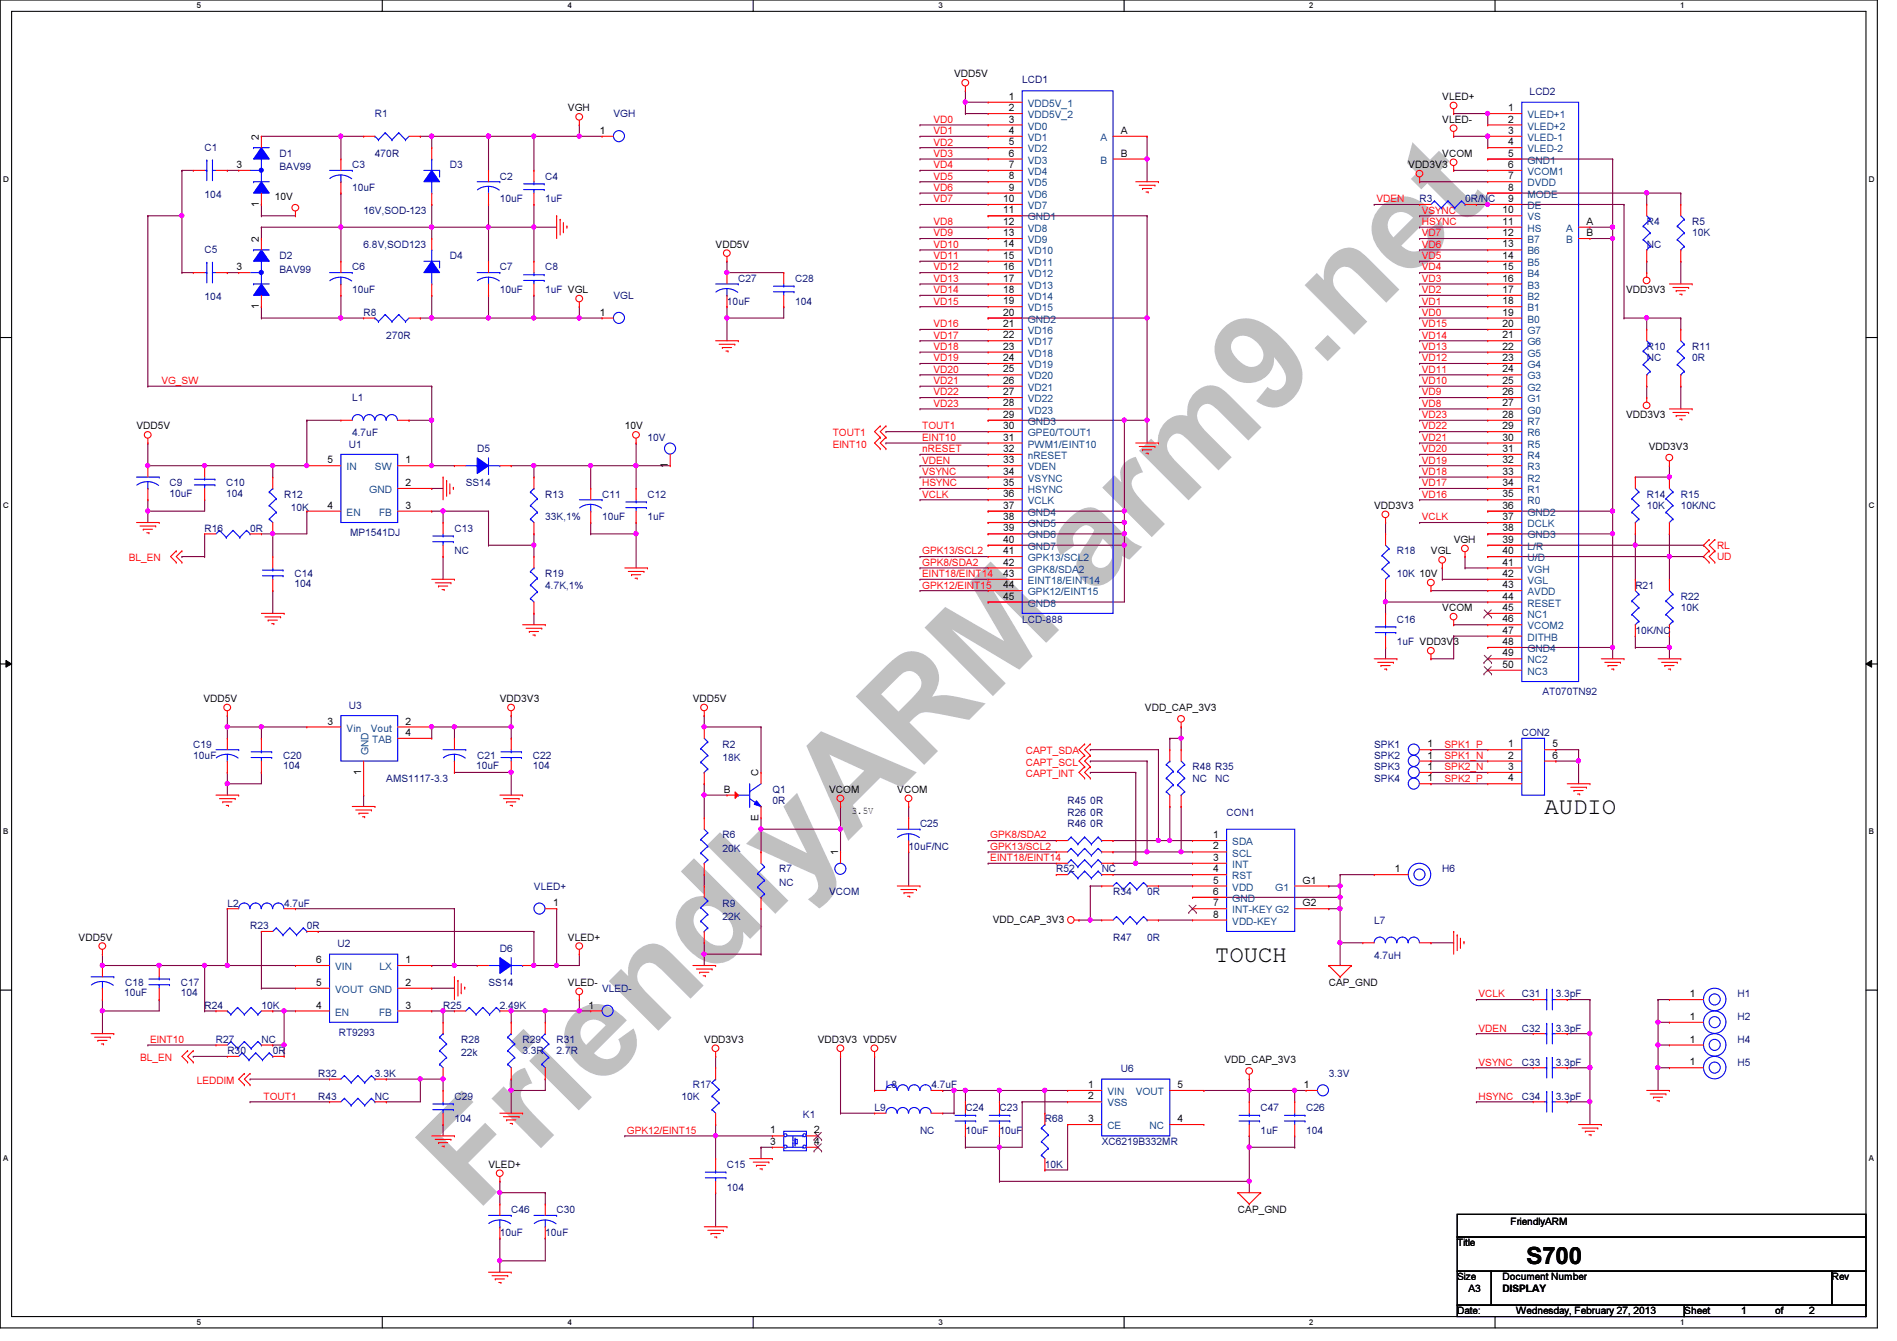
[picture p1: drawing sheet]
<svg xmlns="http://www.w3.org/2000/svg" width="297mm" height="210mm" viewBox="0 0 297 210" stroke-linecap="round" stroke-linejoin="round" font-family="sans-serif">
<defs><g id="words">
<text font-size="21.2" fill="#c0c0c0" x="74.6" y="189.9" transform="rotate(-45 74.6 189.9)">FriendlyARM arm9.net</text>
<g font-size="3.7">
<text x="241.8" y="127.5">AUDIO</text>
<text x="190.3" y="150.6">TOUCH</text>
<text x="239" y="197.8">S700</text>
</g>
<g font-size="1.6">
<text x="88.9" y="17.4">VGH</text>
<text x="149.4" y="12.1">VDD5V</text>
<text x="157.9" y="15.6">1</text>
<text x="157.9" y="17.4">2</text>
<text x="225.8" y="15.7">VLED+</text>
<text x="236.2" y="17.4">1</text>
<text x="40.6" y="21.9" transform="rotate(-90 40.6 21.9)">2</text>
<text x="93.9" y="21">1</text>
<text x="157.9" y="19.2">3</text>
<text x="157.9" y="21">4</text>
<text x="157.9" y="22.7">5</text>
<text x="175.5" y="21">A</text>
<text x="225.8" y="19.2">VLED-</text>
<text x="236.2" y="19.2">2</text>
<text x="236.2" y="21">3</text>
<text x="236.2" y="22.7">4</text>
<text x="37" y="26.3">3</text>
<text x="157.9" y="24.5">6</text>
<text x="157.9" y="26.3">7</text>
<text x="157.9" y="28.1">8</text>
<text x="157.9" y="29.8">9</text>
<text x="175.5" y="24.5">B</text>
<text x="220.5" y="26.3">VDD3V3</text>
<text x="225.8" y="24.6">VCOM</text>
<text x="236.2" y="24.5">5</text>
<text x="236.2" y="26.3">6</text>
<text x="236.2" y="28.1">7</text>
<text x="236.2" y="29.8">8</text>
<text x="40.6" y="32.3" transform="rotate(-90 40.6 32.3)">1</text>
<text x="43" y="31.3">10V</text>
<text x="157.1" y="31.6">10</text>
<text x="157.1" y="33.4">11</text>
<text x="157.1" y="35.2">12</text>
<text x="235.3" y="33.4">10</text>
<text x="235.3" y="35.2">11</text>
<text x="236.2" y="31.6">9</text>
<text x="248.4" y="35.2">A</text>
<text x="40.6" y="37.9" transform="rotate(-90 40.6 37.9)">2</text>
<text x="112.1" y="38.8">VDD5V</text>
<text x="157.1" y="37">13</text>
<text x="157.1" y="38.7">14</text>
<text x="157.1" y="40.5">15</text>
<text x="235.3" y="37">12</text>
<text x="235.3" y="38.7">13</text>
<text x="235.3" y="40.5">14</text>
<text x="248.4" y="37">B</text>
<text x="37" y="42.3">3</text>
<text x="157.1" y="42.3">16</text>
<text x="157.1" y="44.1">17</text>
<text x="157.1" y="45.8">18</text>
<text x="157.1" y="47.6">19</text>
<text x="235.3" y="42.3">15</text>
<text x="235.3" y="44.1">16</text>
<text x="235.3" y="45.8">17</text>
<text x="235.3" y="47.6">18</text>
<text x="254.6" y="45.9">VDD3V3</text>
<text x="40.6" y="48.3" transform="rotate(-90 40.6 48.3)">1</text>
<text x="93.9" y="49.4">1</text>
<text x="157.1" y="49.4">20</text>
<text x="157.1" y="51.2">21</text>
<text x="157.1" y="53">22</text>
<text x="235.3" y="49.4">19</text>
<text x="235.3" y="51.2">20</text>
<text x="235.3" y="53">21</text>
<text x="157.1" y="54.7">23</text>
<text x="157.1" y="56.5">24</text>
<text x="157.1" y="58.3">25</text>
<text x="235.3" y="54.7">22</text>
<text x="235.3" y="56.5">23</text>
<text x="235.3" y="58.3">24</text>
<text x="157.1" y="60.1">26</text>
<text x="157.1" y="61.8">27</text>
<text x="157.1" y="63.6">28</text>
<text x="157.1" y="65.4">29</text>
<text x="235.3" y="60.1">25</text>
<text x="235.3" y="61.8">26</text>
<text x="235.3" y="63.6">27</text>
<text x="235.3" y="65.4">28</text>
<text x="254.6" y="65.4">VDD3V3</text>
<text x="21.4" y="67.2">VDD5V</text>
<text x="97.8" y="67.2">10V</text>
<text x="157.1" y="67.2">30</text>
<text x="157.1" y="69">31</text>
<text x="157.1" y="70.7">32</text>
<text x="235.3" y="67.2">29</text>
<text x="235.3" y="69">30</text>
<text x="235.3" y="70.7">31</text>
<text x="258.2" y="70.4">VDD3V3</text>
<text x="51.3" y="72.5">5</text>
<text x="63.5" y="72.5">1</text>
<text x="63.5" y="76.1">2</text>
<text x="104.6" y="73.2" transform="rotate(-90 104.6 73.2)">1</text>
<text x="157.1" y="72.5">33</text>
<text x="157.1" y="74.3">34</text>
<text x="157.1" y="76.1">35</text>
<text x="157.1" y="77.9">36</text>
<text x="235.3" y="72.5">32</text>
<text x="235.3" y="74.3">33</text>
<text x="235.3" y="76.1">34</text>
<text x="235.3" y="77.9">35</text>
<text x="51.3" y="79.6">4</text>
<text x="63.5" y="79.6">3</text>
<text x="157.1" y="79.6">37</text>
<text x="157.1" y="81.4">38</text>
<text x="157.1" y="83.2">39</text>
<text x="215.2" y="79.7">VDD3V3</text>
<text x="235.3" y="79.6">36</text>
<text x="235.3" y="81.4">37</text>
<text x="235.3" y="83.2">38</text>
<text x="157.1" y="85">40</text>
<text x="157.1" y="86.7">41</text>
<text x="157.1" y="88.5">42</text>
<text x="224.1" y="86.8">VGL</text>
<text x="227.6" y="85">VGH</text>
<text x="235.3" y="85">39</text>
<text x="235.3" y="86.7">40</text>
<text x="235.3" y="88.5">41</text>
<text x="157.1" y="90.3">43</text>
<text x="157.1" y="92.1">44</text>
<text x="157.1" y="93.9">45</text>
<text x="225.8" y="95.7">VCOM</text>
<text x="235.3" y="90.3">42</text>
<text x="235.3" y="92.1">43</text>
<text x="235.3" y="93.9">44</text>
<text x="235.3" y="95.6">45</text>
<text x="235.3" y="97.4">46</text>
<text x="235.3" y="99.2">47</text>
<text x="235.3" y="101">48</text>
<text x="235.3" y="102.7">49</text>
<text x="235.3" y="104.5">50</text>
<text x="31.9" y="109.9">VDD5V</text>
<text x="51.3" y="113.4">3</text>
<text x="63.5" y="113.4">2</text>
<text x="78.3" y="109.9">VDD3V3</text>
<text x="108.5" y="109.9">VDD5V</text>
<text x="179.3" y="111.3">VDD_CAP_3V3</text>
<text x="63.5" y="115.2">4</text>
<text x="223.5" y="117">1</text>
<text x="223.5" y="118.7">1</text>
<text x="236.2" y="117">1</text>
<text x="236.2" y="118.7">2</text>
<text x="243.1" y="117">5</text>
<text x="243.1" y="118.7">6</text>
<text x="56.6" y="121.2" transform="rotate(-90 56.6 121.2)">1</text>
<text x="113.3" y="124.1">B</text>
<text x="118.8" y="121.5" transform="rotate(-90 118.8 121.5)">C</text>
<text x="129.8" y="124.1">VCOM</text>
<text x="140.5" y="124.1">VCOM</text>
<text x="223.5" y="122.3">1</text>
<text x="223.5" y="120.5">1</text>
<text x="236.2" y="120.5">3</text>
<text x="236.2" y="122.3">4</text>
<text x="118.8" y="128.6" transform="rotate(-90 118.8 128.6)">E</text>
<text x="133.4" y="127.5">3.5V</text>
<text x="189.9" y="131.2">1</text>
<text x="131.2" y="133.9" transform="rotate(-90 131.2 133.9)">1</text>
<text x="189.9" y="133">2</text>
<text x="189.9" y="134.7">3</text>
<text x="189.9" y="136.5">4</text>
<text x="218.4" y="136.5">1</text>
<text x="86.6" y="141.9">1</text>
<text x="189.9" y="138.3">5</text>
<text x="189.9" y="140.1">6</text>
<text x="189.9" y="141.9">7</text>
<text x="189.9" y="143.6">8</text>
<text x="204" y="138.3">G1</text>
<text x="204" y="141.9">G2</text>
<text x="12.3" y="147.2">VDD5V</text>
<text x="88.9" y="147.2">VLED+</text>
<text x="155.4" y="144.4">VDD_CAP_3V3</text>
<text x="49.5" y="154.3">5</text>
<text x="49.5" y="150.7">6</text>
<text x="63.5" y="150.7">1</text>
<text x="63.5" y="154.3">2</text>
<text x="88.9" y="154.3">VLED-</text>
<text x="208.1" y="154.3">CAP_GND</text>
<text x="49.5" y="157.9">4</text>
<text x="63.5" y="157.9">3</text>
<text x="92.2" y="157.9">1</text>
<text x="264.6" y="159.6">1</text>
<text x="264.6" y="156.1">1</text>
<text x="110.3" y="163.2">VDD3V3</text>
<text x="128.1" y="163.2">VDD3V3 VDD5V</text>
<text x="191.7" y="166.5">VDD_CAP_3V3</text>
<text x="264.6" y="166.8">1</text>
<text x="264.6" y="163.2">1</text>
<text x="170.4" y="170.3">1</text>
<text x="170.4" y="172.1">2</text>
<text x="184.4" y="170.3">5</text>
<text x="204.2" y="170.3">1</text>
<text x="120.6" y="177.4">1</text>
<text x="120.6" y="179.2">3</text>
<text x="127.5" y="177.4">2</text>
<text x="127.5" y="179.2">4</text>
<text x="170.4" y="175.6">3</text>
<text x="184.4" y="175.6">4</text>
<text x="76.5" y="182.8">VLED+</text>
<text x="193.8" y="189.9">CAP_GND</text>
<text x="236.5" y="191.7">FriendlyARM</text>
<text x="228.2" y="195.1">Title</text>
<text x="228.2" y="200.4">Size</text>
<text x="230" y="202.2">A3</text>
<text x="235.3" y="202.2">DISPLAY</text>
<text x="235.3" y="200.4">Document Number</text>
<text x="286.8" y="200.4">Rev</text>
<text x="228.2" y="205.7">Date:</text>
<text x="237.4" y="205.7">Wednesday, February 27, 2013</text>
<text x="263.7" y="205.7">Sheet</text>
<text x="272.6" y="205.7">1</text>
<text x="278" y="205.7">of</text>
<text x="283.3" y="205.7">2</text>
</g>
<g font-size="1.6" fill="#000080">
<text x="160.1" y="13">LCD1</text>
<text x="239.5" y="14.9">LCD2</text>
<text x="32" y="23.7">C1</text>
<text x="58.7" y="18.3">R1</text>
<text x="96.1" y="18.3">VGH</text>
<text x="43.8" y="24.6">D1</text>
<text x="43.8" y="26.7">BAV99</text>
<text x="55.2" y="26.3">C3</text>
<text x="55.2" y="29.9">10uF</text>
<text x="58.7" y="24.6">470R</text>
<text x="70.4" y="26.3">D3</text>
<text x="78.3" y="28.1">C2</text>
<text x="85.4" y="28.1">C4</text>
<text x="32" y="30.9">104</text>
<text x="56.9" y="33.4">16V,SOD-123</text>
<text x="78.3" y="31.7">10uF</text>
<text x="85.4" y="31.7">1uF</text>
<text x="222.3" y="31.7">R3</text>
<text x="229.4" y="31.7">0R/NC</text>
<text x="257.8" y="35.2">R4</text>
<text x="265" y="35.2">R5</text>
<text x="32" y="39.7">C5</text>
<text x="43.8" y="40.6">D2</text>
<text x="56.9" y="38.8">6.8V,SOD123</text>
<text x="70.4" y="40.6">D4</text>
<text x="257.8" y="38.8">NC</text>
<text x="265" y="37">10K</text>
<text x="32" y="46.9">104</text>
<text x="43.8" y="42.7">BAV99</text>
<text x="55.2" y="42.3">C6</text>
<text x="55.2" y="45.9">10uF</text>
<text x="78.3" y="42.3">C7</text>
<text x="78.3" y="45.9">10uF</text>
<text x="85.4" y="42.3">C8</text>
<text x="85.4" y="45.9">1uF VGL</text>
<text x="96.1" y="46.8">VGL</text>
<text x="113.8" y="47.7">10uF</text>
<text x="115.6" y="44.1">C27</text>
<text x="124.5" y="44.1">C28</text>
<text x="124.5" y="47.7">104</text>
<text x="56.9" y="49.4">R8</text>
<text x="60.5" y="53">270R</text>
<text x="257.8" y="54.8">R10</text>
<text x="257.8" y="56.6">NC</text>
<text x="265" y="54.8">R11</text>
<text x="265" y="56.6">0R</text>
<text x="55.2" y="62.8">L1</text>
<text x="54.6" y="70.1">U1</text>
<text x="55.2" y="68.3">4.7uF</text>
<text x="74.7" y="70.8">D5</text>
<text x="101.4" y="69">10V</text>
<text x="26.5" y="76.1">C9</text>
<text x="26.5" y="77.7">10uF</text>
<text x="35.4" y="76.1">C10</text>
<text x="35.4" y="77.7">104</text>
<text x="44.5" y="77.9">R12</text>
<text x="72.9" y="76.1">SS14</text>
<text x="85.4" y="77.9">R13</text>
<text x="94.3" y="77.9">C11</text>
<text x="101.4" y="77.9">C12</text>
<text x="257.8" y="77.9">R14</text>
<text x="263.2" y="77.9">R15</text>
<text x="32" y="83.2">R16</text>
<text x="39.2" y="83.2">0R</text>
<text x="45.5" y="80">10K</text>
<text x="54.8" y="83.9">MP1541DJ</text>
<text x="71.2" y="83.2">C13</text>
<text x="85.4" y="81.4">33K,1%</text>
<text x="94.3" y="81.4">10uF</text>
<text x="101.4" y="81.4">1uF</text>
<text x="257.8" y="79.7">10K</text>
<text x="263.2" y="79.7">10K/NC</text>
<text x="71.2" y="86.8">NC</text>
<text x="218.7" y="86.8">R18</text>
<text x="46.1" y="90.3">C14</text>
<text x="46.1" y="91.9">104</text>
<text x="85.4" y="90.3">R19</text>
<text x="85.4" y="92.1">4.7K,1%</text>
<text x="218.7" y="90.3">10K 10V</text>
<text x="256.1" y="92.1">R21</text>
<text x="263.2" y="93.9">R22</text>
<text x="263.2" y="95.7">10K</text>
<text x="160.1" y="97.5">LCD-888</text>
<text x="218.7" y="97.5">C16</text>
<text x="218.7" y="101">1uF VDD3V3</text>
<text x="256.1" y="99.2">10K/NC</text>
<text x="54.6" y="111">U3</text>
<text x="241.5" y="108.8">AT070TN92</text>
<text x="30.3" y="117">C19</text>
<text x="30.3" y="118.8">10uF</text>
<text x="44.3" y="118.8">C20</text>
<text x="74.7" y="118.8">C21</text>
<text x="83.4" y="118.8">C22</text>
<text x="113.1" y="117">R2</text>
<text x="113.1" y="119.1">18K</text>
<text x="215.2" y="117">SPK1</text>
<text x="215.2" y="118.8">SPK2</text>
<text x="238.3" y="115.2">CON2</text>
<text x="44.3" y="120.4">104</text>
<text x="60.5" y="122.3">AMS1117-3.3</text>
<text x="74.5" y="120.4">10uF</text>
<text x="83.4" y="120.4">104</text>
<text x="120.9" y="124.1">Q1</text>
<text x="120.9" y="125.9">0R</text>
<text x="167.2" y="125.9">R45 0R</text>
<text x="186.7" y="120.6">R48 R35</text>
<text x="186.7" y="122.3">NC</text>
<text x="190.3" y="122.3">NC</text>
<text x="215.2" y="122.3">SPK4</text>
<text x="215.2" y="120.6">SPK3</text>
<text x="113.1" y="131.2">R6</text>
<text x="144.1" y="129.5">C25</text>
<text x="167.2" y="129.5">R46 0R</text>
<text x="167.2" y="127.7">R26 0R</text>
<text x="192.1" y="127.7">CON1</text>
<text x="113.1" y="133.3">20K</text>
<text x="122" y="136.6">R7</text>
<text x="142.3" y="133">10uF/NC</text>
<text x="165.4" y="136.6">R52</text>
<text x="172.5" y="136.6">NC</text>
<text x="225.8" y="136.6">H6</text>
<text x="35.6" y="141.9">L2</text>
<text x="44.5" y="141.9">4.7uF</text>
<text x="83.6" y="139.2">VLED+</text>
<text x="113.1" y="141.9">R9</text>
<text x="122" y="138.7">NC</text>
<text x="129.8" y="140.1">VCOM</text>
<text x="174.3" y="140.1">R34</text>
<text x="179.6" y="140.1">0R</text>
<text x="39.2" y="145.5">R23</text>
<text x="48" y="145.5">0R</text>
<text x="52.8" y="148.3">U2</text>
<text x="78.3" y="149">D6</text>
<text x="113.1" y="144">22K</text>
<text x="174.3" y="147.2">R47</text>
<text x="179.6" y="147.2">0R</text>
<text x="215.2" y="144.6">L7</text>
<text x="19.4" y="156">10uF</text>
<text x="19.6" y="154.3">C18</text>
<text x="28.3" y="154.3">C17</text>
<text x="28.3" y="156">104</text>
<text x="76.5" y="154.3">SS14</text>
<text x="94.3" y="155.2">VLED-</text>
<text x="215.2" y="150.1">4.7uH</text>
<text x="32" y="157.9">R24</text>
<text x="40.9" y="157.9">10K</text>
<text x="69.4" y="157.9">R25</text>
<text x="78.3" y="157.9">2.49K</text>
<text x="238.3" y="161.5">C32</text>
<text x="238.3" y="156.1">C31</text>
<text x="243.6" y="161.5">3.3pF</text>
<text x="243.6" y="156.1">3.3pF</text>
<text x="272.1" y="159.7">H2</text>
<text x="272.1" y="156.1">H1</text>
<text x="33.8" y="163.2">R27</text>
<text x="35.6" y="165">R30</text>
<text x="40.9" y="163.2">NC</text>
<text x="42.7" y="165">0R</text>
<text x="53" y="162.2">RT9293</text>
<text x="72.2" y="163.2">R28</text>
<text x="72.2" y="165.4">22k</text>
<text x="81.8" y="163.2">R29</text>
<text x="81.8" y="165">3.3R</text>
<text x="87.2" y="163.2">R31</text>
<text x="87.2" y="165">2.7R</text>
<text x="175.5" y="167.9">U6</text>
<text x="238.3" y="166.8">C33</text>
<text x="243.6" y="166.8">3.3pF</text>
<text x="272.1" y="166.8">H5</text>
<text x="272.1" y="163.2">H4</text>
<text x="49.8" y="168.6">R32</text>
<text x="49.8" y="172.1">R43</text>
<text x="58.7" y="168.6">3.3K</text>
<text x="58.7" y="172.1">NC</text>
<text x="71.2" y="172.1">C29</text>
<text x="106.7" y="172.1">10K</text>
<text x="108.5" y="170.3">R17</text>
<text x="136.9" y="173.9">L9</text>
<text x="138.7" y="170.3">L8</text>
<text x="145.8" y="170.3">4.7uF</text>
<text x="151.2" y="173.9">C24</text>
<text x="156.5" y="173.9">C23</text>
<text x="197.4" y="173.9">C47</text>
<text x="204.5" y="173.9">C26</text>
<text x="208.1" y="168.6">3.3V</text>
<text x="238.3" y="172.1">C34</text>
<text x="243.6" y="172.1">3.3pF</text>
<text x="71.2" y="175.7">104</text>
<text x="125.7" y="175">K1</text>
<text x="144.1" y="177.5">NC</text>
<text x="151.2" y="177.5">10uF</text>
<text x="156.5" y="177.5">10uF</text>
<text x="163.6" y="175.7">R68</text>
<text x="172.5" y="179.2">XC6219B332MR</text>
<text x="197.4" y="177.5">1uF</text>
<text x="204.5" y="177.5">104</text>
<text x="113.8" y="182.8">C15</text>
<text x="163.6" y="182.8">10K</text>
<text x="80" y="189.9">C46</text>
<text x="87.2" y="189.9">C30</text>
<text x="113.8" y="186.4">104</text>
<text x="78.3" y="193.5">10uF</text>
<text x="85.4" y="193.5">10uF</text>
</g>
<g font-size="1.6" fill="#004080">
<text x="160.9" y="16.7">VDD5V_1</text>
<text x="160.9" y="18.5">VDD5V_2</text>
<text x="160.9" y="20.3">VD0</text>
<text x="160.9" y="22.1">VD1</text>
<text x="160.9" y="23.8">VD2</text>
<text x="172.3" y="22.1">A</text>
<text x="239.2" y="18.5">VLED+1</text>
<text x="239.2" y="20.3">VLED+2</text>
<text x="239.2" y="22.1">VLED-1</text>
<text x="239.2" y="23.8">VLED-2</text>
<text x="160.9" y="25.6">VD3</text>
<text x="160.9" y="27.4">VD4</text>
<text x="160.9" y="29.2">VD5</text>
<text x="172.3" y="25.6">B</text>
<text x="239.2" y="25.6">GND1</text>
<text x="239.2" y="27.4">VCOM1</text>
<text x="239.2" y="29.2">DVDD</text>
<text x="160.9" y="30.9">VD6</text>
<text x="160.9" y="32.7">VD7</text>
<text x="160.9" y="34.5">GND1</text>
<text x="239.2" y="30.9">MODE</text>
<text x="239.2" y="32.7">DE</text>
<text x="239.2" y="34.5">VS</text>
<text x="160.9" y="36.3">VD8</text>
<text x="160.9" y="38.1">VD9</text>
<text x="160.9" y="39.8">VD10</text>
<text x="160.9" y="41.6">VD11</text>
<text x="239.2" y="36.3">HS</text>
<text x="239.2" y="38.1">B7</text>
<text x="239.2" y="39.8">B6</text>
<text x="239.2" y="41.6">B5</text>
<text x="245.2" y="36.3">A</text>
<text x="245.2" y="38.1">B</text>
<text x="160.9" y="43.4">VD12</text>
<text x="160.9" y="45.2">VD13</text>
<text x="160.9" y="46.9">VD14</text>
<text x="239.2" y="43.4">B4</text>
<text x="239.2" y="45.2">B3</text>
<text x="239.2" y="46.9">B2</text>
<text x="160.9" y="48.7">VD15</text>
<text x="160.9" y="50.5">GND2</text>
<text x="160.9" y="52.3">VD16</text>
<text x="239.2" y="48.7">B1</text>
<text x="239.2" y="50.5">B0</text>
<text x="239.2" y="52.3">G7</text>
<text x="160.9" y="54.1">VD17</text>
<text x="160.9" y="55.8">VD18</text>
<text x="160.9" y="57.6">VD19</text>
<text x="160.9" y="59.4">VD20</text>
<text x="239.2" y="54.1">G6</text>
<text x="239.2" y="55.8">G5</text>
<text x="239.2" y="57.6">G4</text>
<text x="239.2" y="59.4">G3</text>
<text x="160.9" y="61.2">VD21</text>
<text x="160.9" y="62.9">VD22</text>
<text x="160.9" y="64.7">VD23</text>
<text x="239.2" y="61.2">G2</text>
<text x="239.2" y="62.9">G1</text>
<text x="239.2" y="64.7">G0</text>
<text x="160.9" y="66.5">GND3</text>
<text x="160.9" y="68.3">GPE0/TOUT1</text>
<text x="160.9" y="70.1">PWM1/EINT10</text>
<text x="160.9" y="71.8">nRESET</text>
<text x="239.2" y="66.5">R7</text>
<text x="239.2" y="68.3">R6</text>
<text x="239.2" y="70.1">R5</text>
<text x="239.2" y="71.8">R4</text>
<text x="54.3" y="73.6">IN</text>
<text x="57.8" y="77.2">GND</text>
<text x="58.7" y="73.6">SW</text>
<text x="160.9" y="73.6">VDEN</text>
<text x="160.9" y="75.4">VSYNC</text>
<text x="160.9" y="77.2">HSYNC</text>
<text x="239.2" y="73.6">R3</text>
<text x="239.2" y="75.4">R2</text>
<text x="239.2" y="77.2">R1</text>
<text x="54.3" y="80.7">EN</text>
<text x="59.3" y="80.7">FB</text>
<text x="160.9" y="79">VCLK</text>
<text x="160.9" y="80.7">GND4</text>
<text x="160.9" y="82.5">GND5</text>
<text x="239.2" y="79">R0</text>
<text x="239.2" y="80.7">GND2</text>
<text x="239.2" y="82.5">DCLK</text>
<text x="160.9" y="84.3">GND6</text>
<text x="160.9" y="86.1">GND7</text>
<text x="160.9" y="87.8">GPK13/SCL2</text>
<text x="160.9" y="89.6">GPK8/SDA2</text>
<text x="239.2" y="84.3">GND3</text>
<text x="239.2" y="86.1">L/R</text>
<text x="239.2" y="87.8">U/D</text>
<text x="239.2" y="89.6">VGH</text>
<text x="160.9" y="91.4">EINT18/EINT14</text>
<text x="160.9" y="93.2">GPK12/EINT15</text>
<text x="160.9" y="95">GND8</text>
<text x="239.2" y="91.4">VGL</text>
<text x="239.2" y="93.2">AVDD</text>
<text x="239.2" y="95">RESET</text>
<text x="239.2" y="96.7">NC1</text>
<text x="239.2" y="98.5">VCOM2</text>
<text x="239.2" y="100.3">DITHB</text>
<text x="239.2" y="102.1">GND4</text>
<text x="239.2" y="103.8">NC2</text>
<text x="239.2" y="105.6">NC3</text>
<text x="54.3" y="114.5">Vin</text>
<text x="57.7" y="118.2" transform="rotate(-90 57.7 118.2)">GND</text>
<text x="58.1" y="114.5">Vout</text>
<text x="58.3" y="116.3">TAB</text>
<text x="193" y="132.3">SDA</text>
<text x="193" y="134.1">SCL</text>
<text x="193" y="135.8">INT</text>
<text x="193" y="137.6">RST</text>
<text x="193" y="139.4">VDD</text>
<text x="193" y="141.2">GND</text>
<text x="193" y="143">INT-KEY G2</text>
<text x="199.7" y="139.4">G1</text>
<text x="193" y="144.7">VDD-KEY</text>
<text x="52.5" y="155.4">VOUT GND</text>
<text x="52.5" y="151.8">VIN</text>
<text x="59.4" y="151.8">LX</text>
<text x="52.5" y="159">EN</text>
<text x="59.3" y="159">FB</text>
<text x="173.4" y="171.4">VIN</text>
<text x="173.4" y="173.2">VSS</text>
<text x="177.8" y="171.4">VOUT</text>
<text x="173.4" y="176.7">CE</text>
<text x="180" y="176.7">NC</text>
</g>
<g font-size="1.6" fill="#f00">
<text x="146.2" y="19.2">VD0</text>
<text x="146.2" y="21">VD1</text>
<text x="146.2" y="22.8">VD2</text>
<text x="146.2" y="24.6">VD3</text>
<text x="146.2" y="26.3">VD4</text>
<text x="146.2" y="28.1">VD5</text>
<text x="146.2" y="29.9">VD6</text>
<text x="146.2" y="31.7">VD7</text>
<text x="146.2" y="35.2">VD8</text>
<text x="215.5" y="31.7">VDEN</text>
<text x="222.6" y="33.4">VSYNC</text>
<text x="222.6" y="35.2">HSYNC</text>
<text x="146.2" y="37">VD9</text>
<text x="146.2" y="38.8">VD10</text>
<text x="146.2" y="40.6">VD11</text>
<text x="222.6" y="40.6">VD5</text>
<text x="222.6" y="38.8">VD6</text>
<text x="222.6" y="37">VD7</text>
<text x="146.2" y="42.3">VD12</text>
<text x="146.2" y="44.1">VD13</text>
<text x="146.2" y="45.9">VD14</text>
<text x="146.2" y="47.7">VD15</text>
<text x="222.6" y="47.7">VD1</text>
<text x="222.6" y="45.9">VD2</text>
<text x="222.6" y="44.1">VD3</text>
<text x="222.6" y="42.3">VD4</text>
<text x="146.2" y="51.2">VD16</text>
<text x="146.2" y="53">VD17</text>
<text x="222.6" y="49.4">VD0</text>
<text x="222.6" y="51.2">VD15</text>
<text x="222.6" y="53">VD14</text>
<text x="146.2" y="54.8">VD18</text>
<text x="146.2" y="56.6">VD19</text>
<text x="146.2" y="58.3">VD20</text>
<text x="222.6" y="54.8">VD13</text>
<text x="222.6" y="56.6">VD12</text>
<text x="222.6" y="58.3">VD11</text>
<text x="25.3" y="60.1">VG_SW</text>
<text x="146.2" y="60.1">VD21</text>
<text x="146.2" y="61.9">VD22</text>
<text x="146.2" y="63.7">VD23</text>
<text x="222.6" y="60.1">VD10</text>
<text x="222.6" y="61.9">VD9</text>
<text x="222.6" y="63.7">VD8</text>
<text x="222.6" y="65.4">VD23</text>
<text x="130.4" y="68.3">TOUT1</text>
<text x="130.4" y="70.1">EINT10</text>
<text x="144.4" y="69">EINT10</text>
<text x="144.4" y="70.8">nRESET</text>
<text x="144.4" y="67.2">TOUT1</text>
<text x="222.6" y="67.2">VD22</text>
<text x="222.6" y="69">VD21</text>
<text x="222.6" y="70.8">VD20</text>
<text x="144.4" y="72.6">VDEN</text>
<text x="144.4" y="74.3">VSYNC</text>
<text x="144.4" y="76.1">HSYNC</text>
<text x="144.4" y="77.9">VCLK</text>
<text x="222.6" y="72.6">VD19</text>
<text x="222.6" y="74.3">VD18</text>
<text x="222.6" y="76.1">VD17</text>
<text x="222.6" y="77.9">VD16</text>
<text x="222.6" y="81.4">VCLK</text>
<text x="20.1" y="87.8">BL_EN</text>
<text x="144.4" y="86.8">GPK13/SCL2</text>
<text x="144.4" y="88.6">GPK8/SDA2</text>
<text x="268.9" y="85.9">RL</text>
<text x="268.9" y="87.7">UD</text>
<text x="144.4" y="90.3">EINT18/EINT14</text>
<text x="144.4" y="92.1">GPK12/EINT15</text>
<text x="160.6" y="118.1">CAPT_SDA</text>
<text x="160.6" y="119.8">CAPT_SCL</text>
<text x="226.2" y="117">SPK1_P</text>
<text x="226.2" y="118.8">SPK1_N</text>
<text x="160.6" y="121.6">CAPT_INT</text>
<text x="226.2" y="120.6">SPK2_N</text>
<text x="226.2" y="122.3">SPK2_P</text>
<text x="155.1" y="131.2">GPK8/SDA2</text>
<text x="155.1" y="133">GPK13/SCL2</text>
<text x="155.1" y="134.8">EINT18/EINT14</text>
<text x="231.5" y="156.1">VCLK</text>
<text x="231.5" y="161.5">VDEN</text>
<text x="21.9" y="166.1">BL_EN</text>
<text x="23.5" y="163.2">EINT10</text>
<text x="231.5" y="166.8">VSYNC</text>
<text x="30.8" y="169.6">LEDDIM</text>
<text x="41.3" y="172.1">TOUT1</text>
<text x="231.5" y="172.1">HSYNC</text>
<text x="98.2" y="177.5">GPK12/EINT15</text>
</g>
<g font-size="1.3">
<text x="30.8" y="1.3">5</text>
<text x="88.9" y="1.3">4</text>
<text x="146.9" y="1.3">3</text>
<text x="205" y="1.3">2</text>
<text x="263.1" y="1.3">1</text>
<text x=".5" y="28.4">D</text>
<text x="292.6" y="28.4">D</text>
<text x=".5" y="79.5">C</text>
<text x="292.6" y="79.5">C</text>
<text x=".5" y="130.6">B</text>
<text x="292.6" y="130.6">B</text>
<text x=".5" y="181.7">A</text>
<text x="292.6" y="181.7">A</text>
<text x="30.8" y="207.4">5</text>
<text x="88.9" y="207.4">4</text>
<text x="146.9" y="207.4">3</text>
<text x="205" y="207.4">2</text>
<text x="263.1" y="207.4">1</text>
</g>
</g></defs>
<path d="M0 0h294v207.9h-294zM1.8 1.8h290.4v204.3h-290.4z" fill="none" stroke="#000" stroke-width=".17"/>
<g fill="#fff">
<path d="M30.8 .2h.7v1.4h-.7z"/>
<path d="M30.8 206.2h.7v1.4h-.7z"/>
</g>
<path d="M59.9 0v1.8M59.9 206.1v1.8" fill="none" stroke="#000" stroke-width=".17"/>
<g fill="#fff">
<path d="M88.9 .2h.6v1.4h-.6z"/>
<path d="M88.9 206.2h.6v1.4h-.6z"/>
</g>
<path d="M117.9 0v1.8M117.9 206.1v1.8" fill="none" stroke="#000" stroke-width=".17"/>
<g fill="#fff">
<path d="M146.9 .2h.7v1.4h-.7z"/>
<path d="M146.9 206.2h.7v1.4h-.7z"/>
</g>
<path d="M176 0v1.8M176 206.1v1.8" fill="none" stroke="#000" stroke-width=".17"/>
<g fill="#fff">
<path d="M205 .2h.7v1.4h-.7z"/>
<path d="M205 206.2h.7v1.4h-.7z"/>
</g>
<path d="M234.1 0v1.8M234.1 206.1v1.8" fill="none" stroke="#000" stroke-width=".17"/>
<g fill="#fff">
<path d="M263.1 .2h.7v1.4h-.7z"/>
<path d="M263.1 206.2h.7v1.4h-.7z"/>
<path d="M.5 27.3h.9v1.4h-.9z"/>
<path d="M292.6 27.3h.9v1.4h-.9z"/>
<path d="M.5 78.4h.9v1.4h-.9z"/>
<path d="M292.6 78.4h.9v1.4h-.9z"/>
</g>
<path d="M0 52.8h1.8M292.2 52.8h1.8" fill="none" stroke="#000" stroke-width=".17"/>
<g fill="#fff">
<path d="M.5 129.5h.8v1.4h-.8z"/>
<path d="M292.6 129.5h.9v1.4h-.9z"/>
</g>
<path d="M0 103.9h1.8M292.2 103.9h1.8" fill="none" stroke="#000" stroke-width=".17"/>
<path d="M.9 103.4l.9 .5-.9 .5zM292.2 103.9l.9-.5v1z" fill="#000"/>
<path d="M.9 103.4l.9 .5-.9 .5zM292.2 103.9l.9-.5v1z" fill="none" stroke="#000" stroke-width=".16"/>
<g fill="#fff">
<path d="M.5 180.5h.8v1.4h-.8z"/>
<path d="M292.6 180.5h.9v1.4h-.9z"/>
</g>
<path d="M0 155h1.8M292.2 155h1.8" fill="none" stroke="#000" stroke-width=".17"/>
<path d="M23.2 72.9h.1M23.2 72.9h8.8" fill="none" stroke="#800040" stroke-width=".17"/>
<circle cx="23.1" cy="72.9" r=".32" fill="#f0f"/>
<circle cx="23.1" cy="72.9" r=".32" fill="none" stroke="#f0f" stroke-width=".17"/>
<path d="M42.7 72.9h.1M42.7 72.9h5.3" fill="none" stroke="#800040" stroke-width=".17"/>
<circle cx="42.7" cy="72.9" r=".32" fill="#f0f"/>
<circle cx="42.7" cy="72.9" r=".32" fill="none" stroke="#f0f" stroke-width=".17"/>
<path d="M23.2 69.3h.1M23.2 69.3v3.6M32 78.2h.1M32 78.2v1.8h-8.8M23.2 80h.1M23.2 80v1.8" fill="none" stroke="#800040" stroke-width=".17"/>
<circle cx="23.1" cy="80" r=".32" fill="#f0f"/>
<circle cx="23.1" cy="80" r=".32" fill="none" stroke="#f0f" stroke-width=".17"/>
<path d="M32 72.9h.1M32 72.9h10.7M42.7 72.9h.1M42.7 72.9v1.8" fill="none" stroke="#800040" stroke-width=".17"/>
<circle cx="32" cy="72.9" r=".32" fill="#f0f"/>
<circle cx="32" cy="72.9" r=".32" fill="none" stroke="#f0f" stroke-width=".17"/>
<path d="M42.7 83.6h.1M42.7 83.6v3.5M48 80h.1M48 80v3.6h-5.3" fill="none" stroke="#800040" stroke-width=".17"/>
<circle cx="42.7" cy="83.5" r=".32" fill="#f0f"/>
<circle cx="42.7" cy="83.5" r=".32" fill="none" stroke="#f0f" stroke-width=".17"/>
<path d="M23.2 78.2h.1M23.2 78.2v1.8M64 65.8h.1M64 65.8h3.6M67.6 65.8h.1M67.6 65.8v7.1M42.7 92.5h.1M42.7 92.5v3.5" fill="none" stroke="#800040" stroke-width=".17"/>
<circle cx="67.6" cy="72.9" r=".32" fill="#f0f"/>
<circle cx="67.6" cy="72.9" r=".32" fill="none" stroke="#f0f" stroke-width=".17"/>
<circle cx="67.6" cy="65.8" r=".32" fill="#f0f"/>
<circle cx="67.6" cy="65.8" r=".32" fill="none" stroke="#f0f" stroke-width=".17"/>
<path d="M48 65.8h.1M48 65.8h5.4M48 65.8v7.1" fill="none" stroke="#800040" stroke-width=".17"/>
<circle cx="48" cy="72.9" r=".32" fill="#f0f"/>
<circle cx="48" cy="72.9" r=".32" fill="none" stroke="#f0f" stroke-width=".17"/>
<path d="M67.6 72.9h.1M67.6 72.9h3.6M92.5 72.9h.1M92.5 72.9h7.1M92.5 72.9v3.6" fill="none" stroke="#800040" stroke-width=".17"/>
<circle cx="92.5" cy="72.9" r=".32" fill="#f0f"/>
<circle cx="92.5" cy="72.9" r=".32" fill="none" stroke="#f0f" stroke-width=".17"/>
<path d="M99.6 72.9h.1M99.6 72.9v3.6" fill="none" stroke="#800040" stroke-width=".17"/>
<circle cx="99.6" cy="72.9" r=".32" fill="#f0f"/>
<circle cx="99.6" cy="72.9" r=".32" fill="none" stroke="#f0f" stroke-width=".17"/>
<path d="M80 72.9h.1M80 72.9h3.6M83.6 72.9h.1M83.6 72.9v1.8M83.6 96h.1M83.6 85.3h.1M83.6 85.3v1.8M83.6 96v1.8" fill="none" stroke="#800040" stroke-width=".17"/>
<circle cx="83.6" cy="72.9" r=".32" fill="#f0f"/>
<circle cx="83.6" cy="72.9" r=".32" fill="none" stroke="#f0f" stroke-width=".17"/>
<path d="M69.4 80h.1M69.4 80h7.1" fill="none" stroke="#800040" stroke-width=".17"/>
<circle cx="69.4" cy="80" r=".32" fill="#f0f"/>
<circle cx="69.4" cy="80" r=".32" fill="none" stroke="#f0f" stroke-width=".17"/>
<path d="M76.5 80h.1M76.5 85.3h.1M76.5 80v5.3M76.5 85.3h7.1" fill="none" stroke="#800040" stroke-width=".17"/>
<circle cx="83.6" cy="85.3" r=".32" fill="#f0f"/>
<circle cx="83.6" cy="85.3" r=".32" fill="none" stroke="#f0f" stroke-width=".17"/>
<path d="M67.6 76.5h.1M67.6 76.5h1.8M83.6 72.9h.1M83.6 72.9h8.9M92.5 83.6h.1M92.5 83.6h7.1M99.6 83.6h.1M99.6 83.6v5.3" fill="none" stroke="#800040" stroke-width=".17"/>
<circle cx="99.6" cy="83.5" r=".32" fill="#f0f"/>
<circle cx="99.6" cy="83.5" r=".32" fill="none" stroke="#f0f" stroke-width=".17"/>
<g fill="none" stroke="#800040" stroke-width=".17">
<path d="M23.2 33.8h.1M23.2 33.8v26.7M23.2 33.8h5.3M23.2 60.5h.1M23.2 60.5h44.4M67.6 60.5h.1M67.6 60.5v5.3M67.6 80h.1M67.6 80h1.8M69.4 80h.1M69.4 87.1h.1M69.4 80v1.8"/>
<path d="M69.4 87.1v3.6M83.6 83.6h.1M83.6 83.6v1.7M92.5 81.8h.1M92.5 81.8v1.8M99.6 81.8h.1M99.6 81.8v1.8"/>
</g>
<circle cx="28.5" cy="33.8" r=".32" fill="#f0f"/>
<circle cx="28.5" cy="33.8" r=".32" fill="none" stroke="#f0f" stroke-width=".17"/>
<g fill="none" stroke="#800040" stroke-width=".17">
<path d="M28.5 26.7h.1M28.5 33.8h.1M28.5 26.7h1.8M28.5 26.7v16M35.6 26.7h.1M35.6 26.7h1.8M40.9 33.8h.1M40.9 32h.1M40.9 33.8h5.4M40.9 32v1.8M53.4 21.3h.1M53.4 21.3h3.5"/>
<path d="M28.5 42.7h.1M28.5 42.7h1.8M35.6 42.7h.1M35.6 42.7h1.8"/>
</g>
<circle cx="53.4" cy="21.3" r=".32" fill="#f0f"/>
<circle cx="53.4" cy="21.3" r=".32" fill="none" stroke="#f0f" stroke-width=".17"/>
<path d="M40.9 35.6h.1M40.9 35.6h12.5M53.4 21.3h.1M53.4 21.3v3.6" fill="none" stroke="#800040" stroke-width=".17"/>
<circle cx="53.4" cy="35.5" r=".32" fill="#f0f"/>
<circle cx="53.4" cy="35.5" r=".32" fill="none" stroke="#f0f" stroke-width=".17"/>
<g fill="none" stroke="#800040" stroke-width=".17">
<path d="M40.9 35.6h.1M40.9 35.6v1.7M53.4 35.6h.1M53.4 30.2h.1M53.4 30.2v10.7M53.4 35.6h14.2M65.8 21.3h.1M65.8 21.3h1.8M67.6 21.3h.1M67.6 32h.1M67.6 35.6h.1M67.6 21.3v1.8"/>
<path d="M67.6 32v5.3M53.4 49.8h.1M53.4 46.2h.1M53.4 46.2v3.6M53.4 49.8h3.5"/>
</g>
<circle cx="53.4" cy="49.8" r=".32" fill="#f0f"/>
<circle cx="53.4" cy="49.8" r=".32" fill="none" stroke="#f0f" stroke-width=".17"/>
<path d="M65.8 49.8h.1M67.6 46.2h.1M67.6 46.2v3.6h-1.8" fill="none" stroke="#800040" stroke-width=".17"/>
<circle cx="67.6" cy="49.8" r=".32" fill="#f0f"/>
<circle cx="67.6" cy="49.8" r=".32" fill="none" stroke="#f0f" stroke-width=".17"/>
<path d="M67.6 21.3h.1M67.6 21.3h8.9M40.9 48h.1M40.9 48v1.8" fill="none" stroke="#800040" stroke-width=".17"/>
<circle cx="76.5" cy="21.3" r=".32" fill="#f0f"/>
<circle cx="76.5" cy="21.3" r=".32" fill="none" stroke="#f0f" stroke-width=".17"/>
<circle cx="67.6" cy="21.3" r=".32" fill="#f0f"/>
<circle cx="67.6" cy="21.3" r=".32" fill="none" stroke="#f0f" stroke-width=".17"/>
<path d="M76.5 35.6h.1M76.5 21.3h.1M76.5 21.3v5.4M76.5 35.6v5.3M83.6 21.3h.1M83.6 35.6h.1M83.6 21.3v5.4M83.6 35.6v5.3M76.5 46.2h.1M76.5 46.2v3.6" fill="none" stroke="#800040" stroke-width=".17"/>
<circle cx="76.5" cy="49.8" r=".32" fill="#f0f"/>
<circle cx="76.5" cy="49.8" r=".32" fill="none" stroke="#f0f" stroke-width=".17"/>
<path d="M83.6 46.2h.1M83.6 46.2v3.6" fill="none" stroke="#800040" stroke-width=".17"/>
<circle cx="83.6" cy="49.8" r=".32" fill="#f0f"/>
<circle cx="83.6" cy="49.8" r=".32" fill="none" stroke="#f0f" stroke-width=".17"/>
<path d="M83.6 49.8h.1M83.6 49.8h7.1" fill="none" stroke="#800040" stroke-width=".17"/>
<circle cx="90.7" cy="49.8" r=".32" fill="#f0f"/>
<circle cx="90.7" cy="49.8" r=".32" fill="none" stroke="#f0f" stroke-width=".17"/>
<path d="M83.6 35.6h.1M83.6 35.6h3.6" fill="none" stroke="#800040" stroke-width=".17"/>
<circle cx="83.6" cy="35.5" r=".32" fill="#f0f"/>
<circle cx="83.6" cy="35.5" r=".32" fill="none" stroke="#f0f" stroke-width=".17"/>
<path d="M90.7 19.6h.1M90.7 19.6v1.7M76.5 35.6h.1M76.5 35.6h7.1M90.7 48h.1M90.7 48v1.8" fill="none" stroke="#800040" stroke-width=".17"/>
<circle cx="76.5" cy="35.5" r=".32" fill="#f0f"/>
<circle cx="76.5" cy="35.5" r=".32" fill="none" stroke="#f0f" stroke-width=".17"/>
<path d="M67.6 35.6h.1M67.6 35.6h8.9M83.6 32h.1M83.6 32v3.6" fill="none" stroke="#800040" stroke-width=".17"/>
<circle cx="67.6" cy="35.5" r=".32" fill="#f0f"/>
<circle cx="67.6" cy="35.5" r=".32" fill="none" stroke="#f0f" stroke-width=".17"/>
<path d="M40.9 21.3h.1M40.9 21.3h12.5M76.5 32h.1M76.5 21.3h.1M76.5 32v3.6M76.5 21.3h7.1M40.9 49.8h.1M40.9 49.8h12.5M67.6 49.8h.1M67.6 49.8h8.9M99.6 69.3h.1M99.6 69.3v3.6" fill="none" stroke="#800040" stroke-width=".17"/>
<circle cx="76.5" cy="21.3" r=".32" fill="#f0f"/>
<circle cx="76.5" cy="21.3" r=".32" fill="none" stroke="#f0f" stroke-width=".17"/>
<g fill="none" stroke="#800040" stroke-width=".17">
<path d="M76.5 49.8h.1M76.5 49.8h7.1M35.6 113.8h.1M35.6 113.8v1.8M110.3 112h.1M110.3 112v1.8M71.2 120.9h.1M71.2 120.9h8.8M110.3 124.5h.1M110.3 136.9h.1M110.3 124.5v3.5M110.3 136.9v1.8"/>
<path d="M110.3 149.4h.1M110.3 149.4v1.7"/>
</g>
<circle cx="80" cy="120.9" r=".32" fill="#f0f"/>
<circle cx="80" cy="120.9" r=".32" fill="none" stroke="#f0f" stroke-width=".17"/>
<path d="M80 120.9h.1M80 120.9v3.6M16 151.1h.1M16 151.1h8.9" fill="none" stroke="#800040" stroke-width=".17"/>
<circle cx="16" cy="151.1" r=".32" fill="#f0f"/>
<circle cx="16" cy="151.1" r=".32" fill="none" stroke="#f0f" stroke-width=".17"/>
<path d="M16 158.2h.1M24.9 156.5h.1M24.9 156.5v1.7h-8.9" fill="none" stroke="#800040" stroke-width=".17"/>
<circle cx="16" cy="158.2" r=".32" fill="#f0f"/>
<circle cx="16" cy="158.2" r=".32" fill="none" stroke="#f0f" stroke-width=".17"/>
<path d="M35.6 151.1h.1M35.6 151.1h10.7" fill="none" stroke="#800040" stroke-width=".17"/>
<circle cx="35.6" cy="151.1" r=".32" fill="#f0f"/>
<circle cx="35.6" cy="151.1" r=".32" fill="none" stroke="#f0f" stroke-width=".17"/>
<g fill="none" stroke="#800040" stroke-width=".17">
<path d="M16 156.5h.1M16 149.4h.1M16 158.2h.1M16 149.4v1.7M16 156.5v5.3M24.9 151.1h.1M24.9 151.1h7.1M32 158.2h.1M32 151.1h.1M32 158.2h1.8M32 151.1v7.1M44.5 158.2h.1"/>
<path d="M44.5 158.2h1.8"/>
</g>
<circle cx="24.9" cy="151.1" r=".32" fill="#f0f"/>
<circle cx="24.9" cy="151.1" r=".32" fill="none" stroke="#f0f" stroke-width=".17"/>
<path d="M35.6 142.2h.1M35.6 142.2v8.9M46.3 142.2h.1M46.3 142.2h24.9M71.2 142.2h.1M71.2 151.1h.1M71.2 142.2v8.9M71.2 151.1h3.5" fill="none" stroke="#800040" stroke-width=".17"/>
<circle cx="71.1" cy="151.1" r=".32" fill="#f0f"/>
<circle cx="71.1" cy="151.1" r=".32" fill="none" stroke="#f0f" stroke-width=".17"/>
<path d="M40.9 145.8h.1M40.9 154.7h.1M40.9 145.8v8.9M40.9 154.7h5.4M49.8 145.8h.1M49.8 145.8h33.8M83.6 145.8h.1M83.6 145.8v5.3" fill="none" stroke="#800040" stroke-width=".17"/>
<circle cx="83.6" cy="151.1" r=".32" fill="#f0f"/>
<circle cx="83.6" cy="151.1" r=".32" fill="none" stroke="#f0f" stroke-width=".17"/>
<path d="M67.6 154.7h.1M67.6 154.7h3.6M87.2 151.1h.1M87.2 151.1h3.5" fill="none" stroke="#800040" stroke-width=".17"/>
<circle cx="87.1" cy="151.1" r=".32" fill="#f0f"/>
<circle cx="87.1" cy="151.1" r=".32" fill="none" stroke="#f0f" stroke-width=".17"/>
<path d="M67.6 158.2h.1M67.6 158.2h1.8M80 158.2h.1M80 158.2h10.7M80 158.2v1.8M85.4 158.2h.1M85.4 158.2v1.8M90.7 149.4h.1M90.7 149.4v1.7" fill="none" stroke="#800040" stroke-width=".17"/>
<circle cx="85.4" cy="158.2" r=".32" fill="#f0f"/>
<circle cx="85.4" cy="158.2" r=".32" fill="none" stroke="#f0f" stroke-width=".17"/>
<circle cx="80" cy="158.2" r=".32" fill="#f0f"/>
<circle cx="80" cy="158.2" r=".32" fill="none" stroke="#f0f" stroke-width=".17"/>
<path d="M69.4 158.2h.1M69.4 158.2v1.8" fill="none" stroke="#800040" stroke-width=".17"/>
<circle cx="69.4" cy="158.2" r=".32" fill="#f0f"/>
<circle cx="69.4" cy="158.2" r=".32" fill="none" stroke="#f0f" stroke-width=".17"/>
<path d="M69.4 158.2h.1M69.4 158.2h1.8M65.8 168.9h.1M65.8 168.9h3.6" fill="none" stroke="#800040" stroke-width=".17"/>
<circle cx="65.8" cy="168.9" r=".32" fill="#f0f"/>
<circle cx="65.8" cy="168.9" r=".32" fill="none" stroke="#f0f" stroke-width=".17"/>
<path d="M80 168.9h.1M80 170.7h.1M80 168.9v1.8M85.4 168.9h.1M85.4 168.9v1.8h-5.4" fill="none" stroke="#800040" stroke-width=".17"/>
<circle cx="80" cy="170.7" r=".32" fill="#f0f"/>
<circle cx="80" cy="170.7" r=".32" fill="none" stroke="#f0f" stroke-width=".17"/>
<path d="M32 151.1h.1M32 151.1h3.6M67.6 151.1h.1M67.6 151.1h3.6M90.7 156.5h.1M90.7 156.5v1.7M80 170.7h.1M80 170.7v3.5" fill="none" stroke="#800040" stroke-width=".17"/>
<circle cx="32" cy="151.1" r=".32" fill="#f0f"/>
<circle cx="32" cy="151.1" r=".32" fill="none" stroke="#f0f" stroke-width=".17"/>
<path d="M151.2 14.2h.1M151.2 16h.1M151.2 17.8h.1M151.2 14.2v3.6M151.2 16h3.5M151.2 17.8h3.5" fill="none" stroke="#800040" stroke-width=".17"/>
<circle cx="151.1" cy="16" r=".32" fill="#f0f"/>
<circle cx="151.1" cy="16" r=".32" fill="none" stroke="#f0f" stroke-width=".17"/>
<g fill="none" stroke="#800040" stroke-width=".17">
<path d="M144.1 19.6h.1M144.1 19.6h10.6M144.1 21.3h.1M144.1 23.1h.1M144.1 24.9h.1M144.1 26.7h.1M144.1 28.4h.1M144.1 30.2h.1M144.1 32h.1M144.1 35.6h.1M144.1 37.3h.1M144.1 39.1h.1"/>
<path d="M144.1 21.3h10.6M144.1 23.1h10.6M144.1 24.9h10.6M144.1 26.7h10.6M144.1 28.4h10.6M144.1 30.2h10.6M144.1 32h10.6M144.1 35.6h10.6M144.1 37.3h10.6M144.1 39.1h10.6M154.7 33.8h.1M154.7 33.8h24.9"/>
<path d="M179.6 33.8h.1M179.6 33.8v16M144.1 40.9h.1M144.1 42.7h.1M144.1 44.4h.1M144.1 46.2h.1M144.1 48h.1M144.1 51.6h.1M144.1 53.3h.1M144.1 55.1h.1M144.1 56.9h.1M144.1 58.7h.1"/>
<path d="M144.1 40.9h10.6M144.1 42.7h10.6M144.1 44.4h10.6M144.1 46.2h10.6M144.1 48h10.6M144.1 51.6h10.6M144.1 53.3h10.6M144.1 55.1h10.6M144.1 56.9h10.6M144.1 58.7h10.6M138.7 69.3h.1M138.7 69.3h16"/>
<path d="M144.1 60.5h.1M144.1 62.2h.1M144.1 64h.1M144.1 71.1h.1M144.1 72.9h.1M144.1 74.7h.1M144.1 76.5h.1M144.1 78.2h.1M144.1 60.5h10.6M144.1 62.2h10.6M144.1 64h10.6M144.1 71.1h10.6"/>
<path d="M144.1 72.9h10.6M144.1 74.7h10.6M144.1 76.5h10.6M144.1 78.2h10.6"/>
</g>
<circle cx="179.6" cy="49.8" r=".32" fill="#f0f"/>
<circle cx="179.6" cy="49.8" r=".32" fill="none" stroke="#f0f" stroke-width=".17"/>
<path d="M154.7 49.8h.1M154.7 49.8h24.9M179.6 65.8h.1M179.6 65.8v3.5" fill="none" stroke="#800040" stroke-width=".17"/>
<circle cx="179.6" cy="65.8" r=".32" fill="#f0f"/>
<circle cx="179.6" cy="65.8" r=".32" fill="none" stroke="#f0f" stroke-width=".17"/>
<path d="M179.6 49.8h.1M179.6 49.8v16h-3.5M176.1 65.8h.1M245.4 156.5h.1M245.4 156.5h3.6M249 156.5h.1M249 156.5v5.3M245.4 172.5h.1M249 167.1h.1M249 167.1v5.4h-3.6" fill="none" stroke="#800040" stroke-width=".17"/>
<circle cx="248.9" cy="172.4" r=".32" fill="#f0f"/>
<circle cx="248.9" cy="172.4" r=".32" fill="none" stroke="#f0f" stroke-width=".17"/>
<circle cx="248.9" cy="167.1" r=".32" fill="#f0f"/>
<circle cx="248.9" cy="167.1" r=".32" fill="none" stroke="#f0f" stroke-width=".17"/>
<path d="M245.4 167.1h.1M249 161.8h.1M249 161.8v5.3h-3.6" fill="none" stroke="#800040" stroke-width=".17"/>
<circle cx="248.9" cy="167.1" r=".32" fill="#f0f"/>
<circle cx="248.9" cy="167.1" r=".32" fill="none" stroke="#f0f" stroke-width=".17"/>
<circle cx="248.9" cy="161.8" r=".32" fill="#f0f"/>
<circle cx="248.9" cy="161.8" r=".32" fill="none" stroke="#f0f" stroke-width=".17"/>
<g fill="none" stroke="#800040" stroke-width=".17">
<path d="M233 17.8h.1M233 17.8v1.8M231.2 156.5h.1M231.2 156.5h8.9M231.2 161.8h.1M231.2 167.1h.1M231.2 172.5h.1M231.2 161.8h8.9M231.2 167.1h8.9M231.2 172.5h8.9M245.4 161.8h.1M245.4 161.8h3.6"/>
<path d="M249 172.5h.1M249 172.5v3.5"/>
</g>
<circle cx="232.9" cy="17.8" r=".32" fill="#f0f"/>
<circle cx="232.9" cy="17.8" r=".32" fill="none" stroke="#f0f" stroke-width=".17"/>
<path d="M227.6 17.8h.1M227.6 17.8h5.4M233 21.3h.1M233 21.3v1.8" fill="none" stroke="#800040" stroke-width=".17"/>
<circle cx="232.9" cy="21.3" r=".32" fill="#f0f"/>
<circle cx="232.9" cy="21.3" r=".32" fill="none" stroke="#f0f" stroke-width=".17"/>
<path d="M227.6 21.3h.1M227.6 21.3h5.4M233 83.6h.1M233 83.6h19.5M252.5 101.3h.1M252.5 101.3v1.8" fill="none" stroke="#800040" stroke-width=".17"/>
<circle cx="252.5" cy="101.3" r=".32" fill="#f0f"/>
<circle cx="252.5" cy="101.3" r=".32" fill="none" stroke="#f0f" stroke-width=".17"/>
<path d="M233 80h.1M233 80h19.5M252.5 80h.1M252.5 80v3.6M233 101.3h.1M233 101.3h19.5" fill="none" stroke="#800040" stroke-width=".17"/>
<circle cx="252.5" cy="80" r=".32" fill="#f0f"/>
<circle cx="252.5" cy="80" r=".32" fill="none" stroke="#f0f" stroke-width=".17"/>
<g fill="none" stroke="#800040" stroke-width=".17">
<path d="M222.3 28.4h.1M222.3 28.4h10.7M227.6 26.7h.1M227.6 26.7h5.4M233 24.9h.1M233 24.9h19.5M257.8 30.2h.1M257.8 30.2h5.4M227.6 97.8h.1M227.6 97.8h5.4M142.3 126.2h.1M142.3 133.3h.1"/>
<path d="M142.3 126.2v1.8M142.3 133.3v5.4"/>
</g>
<circle cx="257.8" cy="30.2" r=".32" fill="#f0f"/>
<circle cx="257.8" cy="30.2" r=".32" fill="none" stroke="#f0f" stroke-width=".17"/>
<g fill="none" stroke="#800040" stroke-width=".17">
<path d="M257.8 30.2h.1M257.8 30.2v1.8M263.2 30.2h.1M263.2 30.2v1.8M257.8 40.9h.1M257.8 49.8h.1M257.8 40.9v1.8M257.8 49.8v1.8M257.8 49.8h5.4M263.2 40.9h.1M263.2 49.8h.1M263.2 40.9v3.5"/>
<path d="M263.2 49.8v1.8"/>
</g>
<circle cx="257.8" cy="49.8" r=".32" fill="#f0f"/>
<circle cx="257.8" cy="49.8" r=".32" fill="none" stroke="#f0f" stroke-width=".17"/>
<path d="M233 32h.1M233 32h21.3M257.8 60.5h.1M257.8 60.5v1.7M263.2 60.5h.1M263.2 60.5v3.5" fill="none" stroke="#800040" stroke-width=".17"/>
<circle cx="232.9" cy="32" r=".32" fill="#f0f"/>
<circle cx="232.9" cy="32" r=".32" fill="none" stroke="#f0f" stroke-width=".17"/>
<g fill="none" stroke="#800040" stroke-width=".17">
<path d="M215.2 32h.1M215.2 32h7.1M222.3 33.8h.1M222.3 35.6h.1M222.3 39.1h.1M222.3 37.3h.1M222.3 33.8h10.7M222.3 35.6h10.7M222.3 39.1h10.7M222.3 37.3h10.7M254.3 32h.1M254.3 32v17.8"/>
<path d="M222.3 49.8h.1M222.3 48h.1M222.3 46.2h.1M222.3 44.4h.1M222.3 42.7h.1M222.3 40.9h.1M222.3 51.6h.1M222.3 53.3h.1M222.3 55.1h.1M222.3 56.9h.1M222.3 58.7h.1M222.3 49.8h10.7"/>
<path d="M222.3 48h10.7M222.3 46.2h10.7M222.3 44.4h10.7M222.3 42.7h10.7M222.3 40.9h10.7M222.3 51.6h10.7M222.3 53.3h10.7M222.3 55.1h10.7M222.3 56.9h10.7M222.3 58.7h10.7M222.3 60.5h.1M222.3 62.2h.1"/>
<path d="M222.3 64h.1M222.3 65.8h.1M222.3 67.6h.1M222.3 69.3h.1M222.3 71.1h.1M222.3 72.9h.1M222.3 74.7h.1M222.3 76.5h.1M222.3 78.2h.1M222.3 60.5h10.7M222.3 62.2h10.7M222.3 64h10.7"/>
<path d="M222.3 65.8h10.7M222.3 67.6h10.7M222.3 69.3h10.7M222.3 71.1h10.7M222.3 72.9h10.7M222.3 74.7h10.7M222.3 76.5h10.7M222.3 78.2h10.7M256.1 74.7h.1M261.4 72.9h.1M261.4 72.9v1.8h-5.3M222.3 81.8h.1"/>
<path d="M222.3 81.8h10.7M261.4 87.1h.1M261.4 87.1v3.6"/>
</g>
<circle cx="261.4" cy="74.6" r=".32" fill="#f0f"/>
<circle cx="261.4" cy="74.6" r=".32" fill="none" stroke="#f0f" stroke-width=".17"/>
<path d="M256.1 99.6h.1M256.1 99.6v1.7M256.1 101.3h.1M256.1 101.3h5.3M261.4 101.3h.1M261.4 101.3v1.8" fill="none" stroke="#800040" stroke-width=".17"/>
<circle cx="261.4" cy="101.3" r=".32" fill="#f0f"/>
<circle cx="261.4" cy="101.3" r=".32" fill="none" stroke="#f0f" stroke-width=".17"/>
<path d="M233 87.1h.1M233 87.1h28.4" fill="none" stroke="#800040" stroke-width=".17"/>
<circle cx="261.4" cy="87.1" r=".32" fill="#f0f"/>
<circle cx="261.4" cy="87.1" r=".32" fill="none" stroke="#f0f" stroke-width=".17"/>
<path d="M217 94.2h.1M217 94.2h16" fill="none" stroke="#800040" stroke-width=".17"/>
<circle cx="216.9" cy="94.2" r=".32" fill="#f0f"/>
<circle cx="216.9" cy="94.2" r=".32" fill="none" stroke="#f0f" stroke-width=".17"/>
<g fill="none" stroke="#800040" stroke-width=".17">
<path d="M217 81.8h.1M217 81.8v1.8M224.1 92.5h.1M224.1 92.5h8.9M225.8 88.9h.1M225.8 90.7h.1M225.8 88.9v1.8M225.8 90.7h7.2M227.6 99.6h.1M227.6 99.6h5.4M227.6 99.6v3.5h-3.5M229.4 88.9h.1"/>
<path d="M229.4 87.1h.1M229.4 88.9h3.6M229.4 87.1v1.8M217 101.3h.1M217 101.3v1.8M224.1 103.1h.1M69.4 168.9h.1M69.4 168.9v1.8"/>
</g>
<circle cx="69.4" cy="168.9" r=".32" fill="#f0f"/>
<circle cx="69.4" cy="168.9" r=".32" fill="none" stroke="#f0f" stroke-width=".17"/>
<g fill="none" stroke="#800040" stroke-width=".17">
<path d="M217 92.5h.1M217 94.2h.1M217 92.5v3.5M67.6 113.8h.1M67.6 113.8h3.6M224.1 117.3h.1M224.1 119.1h.1M224.1 117.3h8.9M224.1 119.1h8.9M224.1 120.9h.1M224.1 122.7h.1M224.1 120.9h8.9"/>
<path d="M224.1 122.7h8.9M39.2 168.9h.1M39.2 168.9h12.4M69.4 176h.1M69.4 176v1.8"/>
</g>
<circle cx="71.1" cy="113.8" r=".32" fill="#f0f"/>
<circle cx="71.1" cy="113.8" r=".32" fill="none" stroke="#f0f" stroke-width=".17"/>
<circle cx="67.6" cy="113.8" r=".32" fill="#f0f"/>
<circle cx="67.6" cy="113.8" r=".32" fill="none" stroke="#f0f" stroke-width=".17"/>
<path d="M40.9 113.8h.1M40.9 113.8h7.1M35.6 122.7h.1M35.6 122.7v1.8" fill="none" stroke="#800040" stroke-width=".17"/>
<circle cx="40.9" cy="113.8" r=".32" fill="#f0f"/>
<circle cx="40.9" cy="113.8" r=".32" fill="none" stroke="#f0f" stroke-width=".17"/>
<path d="M35.6 113.8h.1M35.6 113.8h5.3" fill="none" stroke="#800040" stroke-width=".17"/>
<circle cx="35.6" cy="113.8" r=".32" fill="#f0f"/>
<circle cx="35.6" cy="113.8" r=".32" fill="none" stroke="#f0f" stroke-width=".17"/>
<path d="M35.6 112h.1M35.6 112v1.8M40.9 113.8h.1M40.9 113.8v1.8M35.6 122.7h.1M40.9 120.9h.1M40.9 120.9v1.8h-5.3" fill="none" stroke="#800040" stroke-width=".17"/>
<circle cx="35.6" cy="122.7" r=".32" fill="#f0f"/>
<circle cx="35.6" cy="122.7" r=".32" fill="none" stroke="#f0f" stroke-width=".17"/>
<path d="M71.2 113.8h.1M71.2 113.8v1.8M71.2 113.8h8.8M35.6 120.9h.1M35.6 120.9v1.8" fill="none" stroke="#800040" stroke-width=".17"/>
<circle cx="80" cy="113.8" r=".32" fill="#f0f"/>
<circle cx="80" cy="113.8" r=".32" fill="none" stroke="#f0f" stroke-width=".17"/>
<path d="M67.6 113.8h.1M67.6 113.8v1.8M80 113.8h.1M80 113.8v1.8M56.9 124.5h.1M56.9 124.5v1.7M209.8 147.6h.1M209.8 147.6v3.5" fill="none" stroke="#800040" stroke-width=".17"/>
<circle cx="209.8" cy="147.5" r=".32" fill="#f0f"/>
<circle cx="209.8" cy="147.5" r=".32" fill="none" stroke="#f0f" stroke-width=".17"/>
<path d="M209.8 138.7h.1M209.8 138.7v1.8" fill="none" stroke="#800040" stroke-width=".17"/>
<circle cx="209.8" cy="138.7" r=".32" fill="#f0f"/>
<circle cx="209.8" cy="138.7" r=".32" fill="none" stroke="#f0f" stroke-width=".17"/>
<path d="M259.6 156.5h.1M259.6 156.5h1.8M259.6 160h.1M259.6 163.6h.1M259.6 160v3.6M259.6 163.6h1.8M259.6 160h1.8" fill="none" stroke="#800040" stroke-width=".17"/>
<circle cx="259.6" cy="160" r=".32" fill="#f0f"/>
<circle cx="259.6" cy="160" r=".32" fill="none" stroke="#f0f" stroke-width=".17"/>
<path d="M179.6 24.9h.1M179.6 24.9v3.5M243.6 117.3h.1M243.6 117.3h3.6M247.2 119.1h.1M247.2 119.1v3.6M208.1 138.7h.1M208.1 138.7h1.7M208.1 142.2h.1M208.1 142.2h1.7" fill="none" stroke="#800040" stroke-width=".17"/>
<circle cx="179.6" cy="24.9" r=".32" fill="#f0f"/>
<circle cx="179.6" cy="24.9" r=".32" fill="none" stroke="#f0f" stroke-width=".17"/>
<path d="M186.7 140.5h.1M186.7 140.5h23.1" fill="none" stroke="#800040" stroke-width=".17"/>
<circle cx="209.8" cy="140.4" r=".32" fill="#f0f"/>
<circle cx="209.8" cy="140.4" r=".32" fill="none" stroke="#f0f" stroke-width=".17"/>
<path d="M113.8 40.9h.1M113.8 42.7h.1M113.8 40.9v1.8M113.8 42.7h8.9" fill="none" stroke="#800040" stroke-width=".17"/>
<circle cx="113.8" cy="42.6" r=".32" fill="#f0f"/>
<circle cx="113.8" cy="42.6" r=".32" fill="none" stroke="#f0f" stroke-width=".17"/>
<path d="M113.8 49.8h.1M113.8 49.8v3.5M122.7 48h.1M122.7 48v1.8h-8.9" fill="none" stroke="#800040" stroke-width=".17"/>
<circle cx="113.8" cy="49.8" r=".32" fill="#f0f"/>
<circle cx="113.8" cy="49.8" r=".32" fill="none" stroke="#f0f" stroke-width=".17"/>
<g fill="none" stroke="#800040" stroke-width=".17">
<path d="M179.6 21.3h.1M179.6 21.3v3.6M154.7 65.8h.1M154.7 65.8h21.4M176.1 65.8h.1M176.1 65.8v14.2h-21.4M144.1 87.1h.1M144.1 88.9h.1M144.1 90.7h.1M144.1 92.5h.1M144.1 87.1h10.6M144.1 88.9h10.6"/>
<path d="M144.1 90.7h10.6M144.1 92.5h10.6M154.7 94.2h.1M154.7 80h.1M176.1 85.3h.1M176.1 85.3v8.9h-21.4"/>
</g>
<circle cx="176" cy="65.8" r=".32" fill="#f0f"/>
<circle cx="176" cy="65.8" r=".32" fill="none" stroke="#f0f" stroke-width=".17"/>
<path d="M154.7 81.8h.1M176.1 80h.1M176.1 80v1.8h-21.4" fill="none" stroke="#800040" stroke-width=".17"/>
<circle cx="176" cy="80" r=".32" fill="#f0f"/>
<circle cx="176" cy="80" r=".32" fill="none" stroke="#f0f" stroke-width=".17"/>
<path d="M154.7 83.6h.1M176.1 81.8h.1M176.1 81.8v1.8h-21.4" fill="none" stroke="#800040" stroke-width=".17"/>
<circle cx="176" cy="81.8" r=".32" fill="#f0f"/>
<circle cx="176" cy="81.8" r=".32" fill="none" stroke="#f0f" stroke-width=".17"/>
<path d="M154.7 85.3h.1M154.7 85.3h21.4" fill="none" stroke="#800040" stroke-width=".17"/>
<circle cx="176" cy="85.3" r=".32" fill="#f0f"/>
<circle cx="176" cy="85.3" r=".32" fill="none" stroke="#f0f" stroke-width=".17"/>
<path d="M177.8 135.1h.1M177.8 135.1h8.9" fill="none" stroke="#800040" stroke-width=".17"/>
<circle cx="177.8" cy="135.1" r=".32" fill="#f0f"/>
<circle cx="177.8" cy="135.1" r=".32" fill="none" stroke="#f0f" stroke-width=".17"/>
<path d="M90.7 21.3h.1M90.7 21.3h3.6" fill="none" stroke="#800040" stroke-width=".17"/>
<circle cx="90.7" cy="21.3" r=".32" fill="#f0f"/>
<circle cx="90.7" cy="21.3" r=".32" fill="none" stroke="#f0f" stroke-width=".17"/>
<path d="M99.6 72.9h.1M99.6 72.9h5.3M87.2 142.2h.1M87.2 142.2v8.9M90.7 158.2h.1M90.7 158.2h1.8" fill="none" stroke="#800040" stroke-width=".17"/>
<circle cx="90.7" cy="158.2" r=".32" fill="#f0f"/>
<circle cx="90.7" cy="158.2" r=".32" fill="none" stroke="#f0f" stroke-width=".17"/>
<path d="M176.1 83.6h.1M176.1 83.6v1.7M261.4 83.6h.1M261.4 99.6h.1M261.4 83.6v3.5M261.4 99.6v1.7" fill="none" stroke="#800040" stroke-width=".17"/>
<circle cx="176" cy="83.5" r=".32" fill="#f0f"/>
<circle cx="176" cy="83.5" r=".32" fill="none" stroke="#f0f" stroke-width=".17"/>
<path d="M259.6 163.6h.1M259.6 163.6v3.5" fill="none" stroke="#800040" stroke-width=".17"/>
<circle cx="259.6" cy="163.5" r=".32" fill="#f0f"/>
<circle cx="259.6" cy="163.5" r=".32" fill="none" stroke="#f0f" stroke-width=".17"/>
<path d="M233 30.2h.1M233 30.2h24.8M252.5 37.3h.1M252.5 37.3v42.7M113.8 48h.1M113.8 48v1.8M254.3 49.8h.1M254.3 49.8h3.5M83.6 151.1h.1M83.6 151.1h3.6M259.6 156.5h.1M259.6 156.5v3.5" fill="none" stroke="#800040" stroke-width=".17"/>
<circle cx="252.5" cy="37.3" r=".32" fill="#f0f"/>
<circle cx="252.5" cy="37.3" r=".32" fill="none" stroke="#f0f" stroke-width=".17"/>
<path d="M83.6 21.3h.1M83.6 21.3h7.1M90.7 49.8h.1M90.7 49.8h3.6" fill="none" stroke="#800040" stroke-width=".17"/>
<circle cx="83.6" cy="21.3" r=".32" fill="#f0f"/>
<circle cx="83.6" cy="21.3" r=".32" fill="none" stroke="#f0f" stroke-width=".17"/>
<path d="M112.1 177.8h.1M112.1 177.8h8.8" fill="none" stroke="#800040" stroke-width=".17"/>
<circle cx="112" cy="177.8" r=".32" fill="#f0f"/>
<circle cx="112" cy="177.8" r=".32" fill="none" stroke="#f0f" stroke-width=".17"/>
<g fill="none" stroke="#800040" stroke-width=".17">
<path d="M44.5 158.2h.1M44.5 158.2v5.4M97.8 177.8h.1M97.8 177.8h14.3M112.1 176h.1M112.1 177.8h.1M112.1 165.4h.1M112.1 165.4v1.7M112.1 176v5.4M119.2 179.6h.1M119.2 179.6h1.7M119.2 179.6v1.8"/>
<path d="M112.1 186.7h.1M112.1 186.7v5.3"/>
</g>
<circle cx="44.5" cy="163.5" r=".32" fill="#f0f"/>
<circle cx="44.5" cy="163.5" r=".32" fill="none" stroke="#f0f" stroke-width=".17"/>
<circle cx="44.5" cy="158.2" r=".32" fill="#f0f"/>
<circle cx="44.5" cy="158.2" r=".32" fill="none" stroke="#f0f" stroke-width=".17"/>
<g fill="none" stroke="#800040" stroke-width=".17">
<path d="M231.2 32h.1M231.2 32h1.8M138.7 67.6h.1M138.7 67.6h16M28.5 87.1h.1M28.5 87.1h3.5M32 87.1h.1M32 83.6v3.5M40.9 83.6h1.8M42.7 83.6h.1M252.5 83.6h.1M252.5 83.6v17.7"/>
<path d="M42.7 158.2h.1M42.7 158.2h1.8M23.2 163.6h.1M23.2 163.6h10.6M30.3 165.4h.1M30.3 165.4h5.3M39.2 172.5h.1M39.2 172.5h12.4M42.7 163.6h.1M42.7 163.6h1.8M44.5 163.6h.1M44.5 163.6v1.8"/>
<path d="M60.5 172.5h.1M60.5 168.9h.1M60.5 168.9h5.3M65.8 168.9h.1M65.8 168.9v3.6h-5.3"/>
</g>
<circle cx="252.5" cy="83.5" r=".32" fill="#f0f"/>
<circle cx="252.5" cy="83.5" r=".32" fill="none" stroke="#f0f" stroke-width=".17"/>
<path d="M233 85.3h23.1M256.1 85.3h.1M256.1 85.3v5.4" fill="none" stroke="#800040" stroke-width=".17"/>
<circle cx="256" cy="85.3" r=".32" fill="#f0f"/>
<circle cx="256" cy="85.3" r=".32" fill="none" stroke="#f0f" stroke-width=".17"/>
<g fill="none" stroke="#800040" stroke-width=".17">
<path d="M256.1 83.6h.1M256.1 83.6v1.7h10.6M261.4 87.1h5.3M266.7 85.3h.1M266.7 87.1h.1M183.2 115.6h.1M183.2 115.6v1.7M183.2 115.6h1.8M185 115.6h.1M185 115.6v1.7M154.7 131.6h.1M154.7 133.3h.1"/>
<path d="M154.7 135.1h.1M154.7 131.6h10.7M154.7 133.3h10.7M154.7 135.1h10.7M181.4 144h.1M181.4 144h5.3"/>
</g>
<circle cx="184.9" cy="115.5" r=".32" fill="#f0f"/>
<circle cx="184.9" cy="115.5" r=".32" fill="none" stroke="#f0f" stroke-width=".17"/>
<path d="M181.4 138.7h.1M181.4 138.7h5.3M259.6 167.1h.1M259.6 167.1h1.8M259.6 167.1v3.6" fill="none" stroke="#800040" stroke-width=".17"/>
<circle cx="259.6" cy="167.1" r=".32" fill="#f0f"/>
<circle cx="259.6" cy="167.1" r=".32" fill="none" stroke="#f0f" stroke-width=".17"/>
<path d="M185 133.3h.1M185 133.3h1.7M209.8 140.5h.1M209.8 140.5v1.7" fill="none" stroke="#800040" stroke-width=".17"/>
<circle cx="184.9" cy="133.3" r=".32" fill="#f0f"/>
<circle cx="184.9" cy="133.3" r=".32" fill="none" stroke="#f0f" stroke-width=".17"/>
<path d="M183.2 131.6h.1M183.2 126.2h.1M183.2 131.6h3.5M183.2 126.2v5.4" fill="none" stroke="#800040" stroke-width=".17"/>
<circle cx="183.1" cy="131.5" r=".32" fill="#f0f"/>
<circle cx="183.1" cy="131.5" r=".32" fill="none" stroke="#f0f" stroke-width=".17"/>
<path d="M170.7 138.7h.1M170.7 138.7h1.8M170.7 138.7v5.3M179.6 133.3h.1M185 126.2h.1M185 126.2v7.1h-5.4M170.7 144h.1M170.7 144h1.8" fill="none" stroke="#800040" stroke-width=".17"/>
<circle cx="170.7" cy="144" r=".32" fill="#f0f"/>
<circle cx="170.7" cy="144" r=".32" fill="none" stroke="#f0f" stroke-width=".17"/>
<path d="M170.7 117.3h.1M170.7 117.3h10.7M181.4 117.3h.1M181.4 117.3v14.3M185 113.8h.1M185 113.8v1.8M181.4 131.6h.1M181.4 131.6h1.8" fill="none" stroke="#800040" stroke-width=".17"/>
<circle cx="181.4" cy="131.5" r=".32" fill="#f0f"/>
<circle cx="181.4" cy="131.5" r=".32" fill="none" stroke="#f0f" stroke-width=".17"/>
<path d="M170.7 119.1h.1M170.7 119.1h8.9M179.6 119.1h.1M179.6 119.1v14.2" fill="none" stroke="#800040" stroke-width=".17"/>
<circle cx="179.6" cy="133.3" r=".32" fill="#f0f"/>
<circle cx="179.6" cy="133.3" r=".32" fill="none" stroke="#f0f" stroke-width=".17"/>
<path d="M243.6 119.1h.1M243.6 119.1h3.6M170.7 120.9h.1M170.7 120.9h7.1M174.3 135.1h.1M174.3 133.3h.1M174.3 131.6h.1M174.3 133.3h5.3M174.3 131.6h7.1M177.8 120.9h.1M177.8 120.9v14.2h-3.5" fill="none" stroke="#800040" stroke-width=".17"/>
<circle cx="247.2" cy="119.1" r=".32" fill="#f0f"/>
<circle cx="247.2" cy="119.1" r=".32" fill="none" stroke="#f0f" stroke-width=".17"/>
<path d="M247.2 117.3h.1M247.2 117.3v1.8M174.3 136.9h12.4M186.7 136.9h.1M168.9 144h.1M168.9 144h1.8M78.3 186.7h.1M78.3 186.7v1.8" fill="none" stroke="#800040" stroke-width=".17"/>
<circle cx="78.2" cy="186.7" r=".32" fill="#f0f"/>
<circle cx="78.2" cy="186.7" r=".32" fill="none" stroke="#f0f" stroke-width=".17"/>
<path d="M78.3 186.7h.1M78.3 184.9h.1M78.3 193.8h.1M78.3 197.4h.1M78.3 186.7h7.1M78.3 184.9v1.8M78.3 193.8v3.6M85.4 186.7h.1M85.4 193.8h.1M85.4 186.7v1.8M85.4 193.8v3.6h-7.1" fill="none" stroke="#800040" stroke-width=".17"/>
<circle cx="78.2" cy="197.3" r=".32" fill="#f0f"/>
<circle cx="78.2" cy="197.3" r=".32" fill="none" stroke="#f0f" stroke-width=".17"/>
<path d="M209.8 147.6h.1M209.8 142.2h.1M209.8 147.6h3.6M209.8 142.2v5.4M78.3 197.4h.1M78.3 197.4v1.7" fill="none" stroke="#800040" stroke-width=".17"/>
<circle cx="209.8" cy="142.2" r=".32" fill="#f0f"/>
<circle cx="209.8" cy="142.2" r=".32" fill="none" stroke="#f0f" stroke-width=".17"/>
<path d="M224.1 147.6h.1M224.1 147.6h3.5M202.7 170.7h.1M202.7 170.7h1.8" fill="none" stroke="#800040" stroke-width=".17"/>
<circle cx="202.7" cy="170.7" r=".32" fill="#f0f"/>
<circle cx="202.7" cy="170.7" r=".32" fill="none" stroke="#f0f" stroke-width=".17"/>
<path d="M195.6 184.9h.1M195.6 184.9v1.8" fill="none" stroke="#800040" stroke-width=".17"/>
<circle cx="195.6" cy="184.9" r=".32" fill="#f0f"/>
<circle cx="195.6" cy="184.9" r=".32" fill="none" stroke="#f0f" stroke-width=".17"/>
<path d="M163.6 170.7h.1M163.6 170.7h3.6" fill="none" stroke="#800040" stroke-width=".17"/>
<circle cx="163.6" cy="170.7" r=".32" fill="#f0f"/>
<circle cx="163.6" cy="170.7" r=".32" fill="none" stroke="#f0f" stroke-width=".17"/>
<path d="M156.5 170.7h.1M156.5 170.7v1.8M156.5 170.7h7.1M163.6 170.7h.1M163.6 170.7v3.5" fill="none" stroke="#800040" stroke-width=".17"/>
<circle cx="156.5" cy="170.7" r=".32" fill="#f0f"/>
<circle cx="156.5" cy="170.7" r=".32" fill="none" stroke="#f0f" stroke-width=".17"/>
<path d="M156.5 177.8h.1M156.5 177.8v1.8M167.2 176h.1M167.2 176v7.1h-3.6M188.5 170.7h.1M188.5 170.7h7.1M195.6 170.7h.1M195.6 170.7v1.8M163.6 183.1h.1" fill="none" stroke="#800040" stroke-width=".17"/>
<circle cx="195.6" cy="170.7" r=".32" fill="#f0f"/>
<circle cx="195.6" cy="170.7" r=".32" fill="none" stroke="#f0f" stroke-width=".17"/>
<path d="M136.9 165.4h.1M136.9 165.4v5.3M156.5 179.6h.1M160.1 172.5h.1M160.1 172.5h7.1M160.1 172.5v7.1h-3.6" fill="none" stroke="#800040" stroke-width=".17"/>
<circle cx="156.5" cy="179.6" r=".32" fill="#f0f"/>
<circle cx="156.5" cy="179.6" r=".32" fill="none" stroke="#f0f" stroke-width=".17"/>
<path d="M195.6 168.9h.1M195.6 170.7h.1M195.6 179.6h.1M195.6 168.9v1.8M195.6 170.7h7.1M195.6 179.6h7.1M202.7 170.7h.1M202.7 179.6h.1M202.7 170.7v1.8M202.7 177.8v1.8" fill="none" stroke="#800040" stroke-width=".17"/>
<circle cx="195.6" cy="179.6" r=".32" fill="#f0f"/>
<circle cx="195.6" cy="179.6" r=".32" fill="none" stroke="#f0f" stroke-width=".17"/>
<path d="M151.2 170.7h.1M151.2 170.7h5.3M151.2 170.7v1.8M156.5 179.6h.1M156.5 179.6v5.3M195.6 177.8h.1M195.6 179.6h.1M195.6 177.8v7.1h-39.1M156.5 184.9h.1" fill="none" stroke="#800040" stroke-width=".17"/>
<circle cx="151.1" cy="170.7" r=".32" fill="#f0f"/>
<circle cx="151.1" cy="170.7" r=".32" fill="none" stroke="#f0f" stroke-width=".17"/>
<path d="M149.4 170.7h.1M149.4 170.7h1.8" fill="none" stroke="#800040" stroke-width=".17"/>
<circle cx="149.4" cy="170.7" r=".32" fill="#f0f"/>
<circle cx="149.4" cy="170.7" r=".32" fill="none" stroke="#f0f" stroke-width=".17"/>
<g fill="none" stroke="#800040" stroke-width=".17">
<path d="M249 35.6h3.5M249 37.3h3.5M252.5 35.6h.1M252.5 24.9h.1M252.5 37.3h.1M252.5 24.9v12.4M209.8 136.9h.1M209.8 138.7h.1M209.8 136.9h5.4M209.8 136.9v1.8M131.6 165.4h.1M131.6 174.2h.1"/>
<path d="M131.6 174.2h5.3M131.6 165.4v8.8M147.6 170.7h.1M147.6 174.2h1.8M147.6 170.7h1.8M149.4 174.2h.1M149.4 170.7h.1M149.4 170.7v3.5M151.2 179.6h.1M151.2 177.8v1.8M151.2 179.6h5.3M156.5 179.6h.1"/>
</g>
<circle cx="252.5" cy="35.5" r=".32" fill="#f0f"/>
<circle cx="252.5" cy="35.5" r=".32" fill="none" stroke="#f0f" stroke-width=".17"/>
<path d="M110.3 113.8h.1M110.3 113.8h8.9M119.2 113.8h.1M119.2 113.8v7.1" fill="none" stroke="#800040" stroke-width=".17"/>
<circle cx="110.3" cy="113.8" r=".32" fill="#f0f"/>
<circle cx="110.3" cy="113.8" r=".32" fill="none" stroke="#f0f" stroke-width=".17"/>
<path d="M110.3 124.5h.1M110.3 124.5h3.5" fill="none" stroke="#800040" stroke-width=".17"/>
<circle cx="110.3" cy="124.4" r=".32" fill="#f0f"/>
<circle cx="110.3" cy="124.4" r=".32" fill="none" stroke="#f0f" stroke-width=".17"/>
<path d="M110.3 122.7h.1M110.3 122.7v1.8M119.2 129.8h.1M119.2 128v1.8" fill="none" stroke="#800040" stroke-width=".17"/>
<circle cx="119.1" cy="129.8" r=".32" fill="#f0f"/>
<circle cx="119.1" cy="129.8" r=".32" fill="none" stroke="#f0f" stroke-width=".17"/>
<path d="M110.3 149.4h.1M110.3 149.4h8.9M119.2 149.4h.1M119.2 142.2v7.2" fill="none" stroke="#800040" stroke-width=".17"/>
<circle cx="110.3" cy="149.3" r=".32" fill="#f0f"/>
<circle cx="110.3" cy="149.3" r=".32" fill="none" stroke="#f0f" stroke-width=".17"/>
<path d="M119.2 133.3h.1M131.6 129.8h.1M131.6 126.2h.1M131.6 129.8h-12.4v3.5M131.6 126.2v7.1M110.3 147.6h.1M110.3 147.6v1.8" fill="none" stroke="#800040" stroke-width=".17"/>
<circle cx="131.6" cy="129.8" r=".32" fill="#f0f"/>
<circle cx="131.6" cy="129.8" r=".32" fill="none" stroke="#f0f" stroke-width=".17"/>
<path d="M80 112h.1M80 112v1.8" fill="none" stroke="#800040" stroke-width=".17"/>
<g fill="none" stroke="#f00" stroke-width=".17">
<path d="M90.7 19.6h.1M90.7 18.8v.8M151.2 14.2h.1M151.2 13.5v.7M227.6 17.8h.1M227.6 17.1v.7M46.3 33.8h.1M46.3 33.1v.7M87.2 33.8h.1M87.2 33.8v3.5M87.7 34.3h.1M87.7 34.3v2.5"/>
<path d="M88.2 36.3h.1M88.2 34.8v1.5M88.8 35.4h.1M88.8 35.4v.3M177.8 28.4h3.6M178.4 29h2.4M178.9 29.5h.1M178.9 29.5h1.4M179.4 30.1h.4M179.8 30.1h.1M180.8 29h.1M181.4 28.4h.1"/>
<path d="M222.3 28.4h.1M222.3 27.7v.7M227.6 21.3h.1M227.6 26.7h.1M227.6 20.6v.7M227.6 26v.7M90.7 48h.1M90.7 47.3v.7M112.1 53.3h3.5M112.6 53.9h2.5M113.1 54.4h.1M113.1 54.4h1.5"/>
<path d="M113.7 54.9h.3M113.8 40.9h.1M113.8 40.2v.7M114 54.9h.1M115.1 53.9h.1M115.6 53.3h.1M257.8 42.7h.1M257.8 42.7v.7M261.4 44.4h3.6M262 45h2.4M262.5 45.5h.1M262.5 45.5h1.4"/>
<path d="M263 46.1h.4M263.4 46.1h.1M264.4 45h.1M265 44.4h.1M23.2 69.3h.1M23.2 68.6v.7M69.4 74.7h.1M69.4 74.7v3.5M69.9 75.2h.1M69.9 75.2v2.5M70.4 77.2h.1M70.4 75.7v1.5"/>
<path d="M71 76.3h.1M71 76.3v.3M99.6 69.3h.1M99.6 68.6v.7M137.8 66.7h.1M137.8 68.5h.1M137.8 70.2h.1M137.8 68.5l-.9 .8 .9 .9M137.8 66.7l-.9 .9 .9 .9M138.7 66.7h.1M138.7 68.5h.1M138.7 70.2h.1"/>
<path d="M138.7 66.7l-.9 .9 .9 .9M138.7 68.5l-.9 .8 .9 .9M177.8 69.3h3.6M178.4 69.9h2.4M178.9 70.4h.1M178.9 70.4h1.4M179.4 71h.4M179.8 71h.1M180.8 69.9h.1M181.4 69.3h.1M257.8 62.2h.1M257.8 62.2v.7"/>
<path d="M261.4 72.9h.1M261.4 64h3.6M261.4 72.2v.7M262 64.6h2.4M262.5 65.1h.1M262.5 65.1h1.4M263 65.6h.4M263.4 65.6h.1M264.4 64.6h.1M265 64h.1M21.4 81.8h3.5M21.9 82.3h2.5"/>
<path d="M22.4 82.8h.1M22.4 82.8h1.5M23 83.4h.3M23.3 83.4h.1M24.4 82.3h.1M24.9 81.8h.1M27.6 86.2h.1M27.6 88h.1M27.6 86.2l-.9 .9 .9 .9M28.5 86.2h.1M28.5 88h.1M28.5 86.2l-.9 .9 .9 .9"/>
<path d="M40.9 96h3.6M41.5 96.6h2.4M42 97.1h.1M42 97.1h1.4M42.5 97.6h.4M42.9 97.6h.1M43.9 96.6h.1M44.5 96h.1M67.6 90.7h3.6M68.2 91.2h2.4M68.7 91.7h.1M68.7 91.7h1.4"/>
<path d="M69.2 92.3h.4M69.6 92.3h.1M70.6 91.2h.1M71.2 90.7h.1M81.8 97.8h3.6M82.4 98.3h2.4M82.9 98.8h.1M82.9 98.8h1.4M83.4 99.4h.4M83.8 99.4h.1M84.8 98.3h.1M85.4 97.8h.1"/>
<path d="M97.8 88.9h3.6M98.4 89.5h2.4M98.9 90h.1M98.9 90h1.4M99.4 90.5h.4M99.8 90.5h.1M100.8 89.5h.1M101.4 88.9h.1M217 81.8h.1M217 81.1v.7M224.1 92.5h.1M224.1 91.7v.8"/>
<path d="M225.8 88.9h.1M225.8 88.2v.7M227.6 97.8h.1M227.6 97.1v.7M229.4 87.1h.1M229.4 86.4v.7M267.6 84.5h.1M267.6 86.2h.1M267.6 88h.1M267.6 84.5l-.9 .8 .9 .9M267.6 86.2l-.9 .9 .9 .9M268.5 86.2h.1"/>
<path d="M268.5 84.5h.1M268.5 88h.1M268.5 84.5l-.9 .8 .9 .9M268.5 86.2l-.9 .9 .9 .9M35.6 112h.1M35.6 111.3v.7M80 112h.1M80 111.3v.7M110.3 112h.1M110.3 111.3v.7M169.8 116.5h.1M169.8 118.2h.1"/>
<path d="M169.8 116.5l-.9 .8 .9 .9M169.8 118.2l-.9 .9 .9 .9M170.7 116.5h.1M170.7 118.2h.1M170.7 116.5l-.9 .8 .9 .9M170.7 118.2l-.9 .9 .9 .9M185 113.8h.1M185 113.1v.7M215.2 103.1h3.5M215.7 103.7h2.5M216.2 104.2h.1M216.2 104.2h1.5"/>
<path d="M216.8 104.7h.3M217.1 104.7h.1M218.2 103.7h.1M218.7 103.1h.1M224.1 103.1h.1M224.1 102.4v.7M250.7 103.1h3.6M251.3 103.7h2.4M251.8 104.2h.1M251.8 104.2h1.4M252.3 104.7h.4M252.7 104.7h.1"/>
<path d="M253.7 103.7h.1M254.3 103.1h.1M259.6 103.1h3.6M260.2 103.7h2.4M260.7 104.2h.1M260.7 104.2h1.4M261.2 104.7h.4M261.6 104.7h.1M262.6 103.7h.1M263.2 103.1h.1M33.8 124.5h3.6M34.4 125h2.4"/>
<path d="M34.9 125.5h.1M34.9 125.5h1.4M35.4 126.1h.4M35.8 126.1h.1M36.8 125h.1M37.4 124.5h.1M55.2 126.2h3.5M55.7 126.8h2.5M56.2 127.3h.1M56.2 127.3h1.5M56.8 127.8h.3M57.1 127.8h.1"/>
<path d="M58.2 126.8h.1M58.7 126.2h.1M78.3 124.5h3.5M78.8 125h2.5M79.3 125.5h.1M79.3 125.5h1.5M79.9 126.1h.3M80.2 126.1h.1M81.3 125h.1M81.8 124.5h.1M131.6 126.2h.1M131.6 125.5v.7"/>
<path d="M140.5 138.7h3.6M141.1 139.2h2.4M141.6 139.7h.1M141.6 139.7h1.4M142.3 126.2h.1M142.3 125.5v.7M143.5 139.2h.1M144.1 138.7h.1M169.8 120h.1M169.8 121.8h.1M169.8 120l-.9 .9 .9 .9M170.7 120h.1"/>
<path d="M170.7 121.8h.1M170.7 120l-.9 .9 .9 .9M245.4 122.7h3.6M246 123.2h2.4M246.5 123.7h.1M246.5 123.7h1.4M247 124.3h.4M247.4 124.3h.1M248.4 123.2h.1M249 122.7h.1M16 149.4h.1M16 148.6v.8"/>
<path d="M71.2 152.9h.1M71.2 152.9v3.6M71.7 153.5h.1M71.7 153.5v2.4M72.2 155.4h.1M72.2 154v1.4M72.8 154.5h.1M72.8 154.5v.4M90.7 149.4h.1M90.7 156.5h.1M90.7 148.6v.8M90.7 155.7v.8"/>
<path d="M108.5 151.1h3.6M109 151.7h2.5M109.6 152.2h.1M109.6 152.2h1.4M110.1 152.7h.3M110.4 152.7h.1M111.5 151.7h.1M112.1 151.1h.1M142.1 140.3h.3M142.4 140.3h.1M168.2 144h.7M168.9 144h.1"/>
<path d="M208.1 151.1h.1M208.1 151.1h3.5M208.1 151.1l1.7 1.8M209.8 152.9h.1M211.6 151.1h.1M211.6 151.1l-1.8 1.8M227.6 145.8h.1M227.6 145.8v3.6M228.2 146.3h.1M228.2 146.3v2.5M228.7 148.3h.1M228.7 146.9v1.4"/>
<path d="M229.2 147.4h.1M229.2 147.4v.3M14.3 161.8h3.5M14.8 162.3h2.5M15.3 162.9h.1M15.3 162.9h1.5M15.9 163.4h.3M16.2 163.4h.1M17.3 162.3h.1M17.8 161.8h.1M29.4 164.5h.1M29.4 166.2h.1"/>
<path d="M29.4 164.5l-.9 .9 .9 .8M30.3 164.5h.1M30.3 166.2h.1M30.3 164.5l-.9 .9 .9 .8M38.3 168h.1M38.3 169.8h.1M38.3 168l-.9 .9 .9 .9M39.2 168h.1M39.2 169.8h.1M39.2 168l-.9 .9 .9 .9M67.6 177.8h3.6M68.2 178.4h2.4"/>
<path d="M68.7 178.9h.1M68.7 178.9h1.4M69.2 179.4h.4M69.6 179.4h.1M70.6 178.4h.1M71.2 177.8h.1M78.3 174.2h3.5M78.8 174.8h2.5M79.3 175.3h.1M79.3 175.3h1.5M79.9 175.9h.3M80.2 175.9h.1"/>
<path d="M81.3 174.8h.1M81.8 174.2h.1M112.1 165.4h.1M112.1 164.6v.8M131.6 165.4h.1M131.6 164.6v.8M136.9 165.4h.1M136.9 164.6v.8M195.6 168.9h.1M195.6 168.2v.7M247.2 176h3.5M247.7 176.6h2.5"/>
<path d="M248.2 177.1h.1M248.2 177.1h1.5M248.8 177.6h.3M249.1 177.6h.1M250.2 176.6h.1M250.7 176h.1M257.8 170.7h3.6M258.4 171.2h2.5M258.9 171.7h.1M258.9 171.7h1.4M259.5 172.3h.3M259.8 172.3h.1"/>
<path d="M260.9 171.2h.1M261.4 170.7h.1M76.5 199.1h3.5M77 199.7h2.5M78.3 184.9h.1M78.3 184.2v.7M79.5 199.7h.1M80 199.1h.1M110.3 192h3.5M110.8 192.6h2.5M111.3 193.1h.1M111.3 193.1h1.5"/>
<path d="M111.9 193.6h.3M112.2 193.6h.1M113.3 192.6h.1M113.8 192h.1M117.4 181.4h3.5M117.9 181.9h2.5M118.4 182.4h.1M118.4 182.4h1.5M119 183h.3M119.3 183h.1M120.4 181.9h.1M120.9 181.4h.1"/>
<path d="M193.8 186.7h.1M193.8 186.7h3.6M193.8 186.7l1.8 1.8M195.6 188.5h.1M197.4 186.7h.1M197.4 186.7l-1.8 1.8M77.6 200.2h.1M77.6 200.2h1.4M78.1 200.7h.3M78.4 200.7h.1"/>
<circle cx="90.7" cy="18.3" r=".52"/>
<circle cx="151.2" cy="12.9" r=".52"/>
<circle cx="227.6" cy="16.5" r=".52"/>
<circle cx="46.3" cy="32.5" r=".52"/>
<circle cx="113.8" cy="39.6" r=".52"/>
<circle cx="222.3" cy="27.2" r=".52"/>
<circle cx="227.6" cy="25.4" r=".52"/>
<circle cx="227.6" cy="20.1" r=".52"/>
<circle cx="90.7" cy="46.7" r=".52"/>
<circle cx="257.8" cy="43.9" r=".52"/>
<circle cx="23.1" cy="68.1" r=".52"/>
<circle cx="99.6" cy="68.1" r=".52"/>
<circle cx="257.8" cy="63.5" r=".52"/>
<circle cx="261.4" cy="71.6" r=".52"/>
<circle cx="216.9" cy="80.5" r=".52"/>
<circle cx="224.1" cy="91.2" r=".52"/>
<circle cx="225.8" cy="87.6" r=".52"/>
<circle cx="227.6" cy="96.5" r=".52"/>
<circle cx="229.4" cy="85.8" r=".52"/>
<circle cx="35.6" cy="110.7" r=".52"/>
<circle cx="80" cy="110.7" r=".52"/>
<circle cx="110.3" cy="110.7" r=".52"/>
<circle cx="184.9" cy="112.5" r=".52"/>
<circle cx="224.1" cy="101.8" r=".52"/>
<circle cx="131.6" cy="125" r=".52"/>
<circle cx="142.3" cy="125" r=".52"/>
<circle cx="16" cy="148.1" r=".52"/>
<circle cx="90.7" cy="155.2" r=".52"/>
<circle cx="90.7" cy="148.1" r=".52"/>
<circle cx="167.7" cy="144" r=".52"/>
<circle cx="112" cy="164.1" r=".52"/>
<circle cx="131.6" cy="164.1" r=".52"/>
<circle cx="136.9" cy="164.1" r=".52"/>
<circle cx="195.6" cy="167.6" r=".52"/>
<circle cx="78.3" cy="183.6" r=".52"/>
</g>
<path d="M228.2 190.1h64v3.5h-64zM228.2 193.6h64v5.4h-64zM228.2 199h5.3v5.3h-5.3zM233.5 199h53.3v5.3h-53.3zM286.8 199h5.4v5.3h-5.4zM228.2 204.3h35.5v1.8h-35.5zM263.7 204.3h28.5v1.8h-28.5z" fill="none" stroke="#000" stroke-width=".17"/>
<path d="M118.4 125.3l.8 .9-1.1-.3z" fill="#00f"/>
<path d="M115.6 124.5h.1M115.6 124.5h1.8M117.4 123.9h.1M117.4 126.2h.1M117.4 125l1.8 1.2M117.4 122.7v3.5M118.4 125.3l.8 .9-1.1-.3zM119.2 126.2h.1M119.2 122.7l-1.8 1.2" fill="none" stroke="#00f" stroke-width=".17"/>
<path d="M119.2 128h.1M119.2 120.9h.1M119.2 120.9v1.8M119.2 126.2v1.8" fill="none" stroke="#f00" stroke-width=".17"/>
<path d="M115.1 124l.5 .5-.5 .5z" fill="#f00"/>
<path d="M113.8 124.5h.1M113.8 124.5h1.8M115.1 124l.5 .5-.5 .5zM33.8 163.6h.1M33.8 163.6h1.8M40.9 163.6h1.8M42.7 163.6h.1" fill="none" stroke="#f00" stroke-width=".17"/>
<g fill="none" stroke="#00f" stroke-width=".17">
<path d="M72.9 72.9h1.8M74.7 72.9h.1M76.5 74.1h.1M76.5 71.7v2.4M76.5 72.9h1.8M78.3 72.9h.1M36.1 163h.1M36.1 163l-.5 .6M36.1 163l1.1 1.1M37.2 164.1h.1M38.3 163h.1M38.3 163l-1.1 1.1"/>
<path d="M38.3 163l1 1.1M39.3 164.1h.1M40.4 163h.1M40.4 163l-1.1 1.1M40.4 163l.5 .6M40.9 163.6h.1"/>
</g>
<path d="M74.7 71.7l1.8 1.2-1.8 1.2z" fill-rule="evenodd" fill="#00f"/>
<g fill="none" stroke="#00f" stroke-width=".17">
<path d="M74.7 71.7l1.8 1.2-1.8 1.2zM167.7 131h.1M167.7 131l-.5 .6M167.7 131l1.1 1.1M168.8 132.1h.1M169.8 131h.1M169.8 131l-1 1.1M169.8 131l1.1 1.1M170.9 132.1h.1M172 131h.1M172 131l-1.1 1.1M172 131l.5 .6"/>
<path d="M172.5 131.6h.1"/>
</g>
<path d="M71.2 72.9h.1M71.2 72.9h1.7M78.3 72.9h1.7M80 72.9h.1M165.4 131.6h.1M165.4 131.6h1.8M172.5 131.6h1.8M174.3 131.6h.1" fill="none" stroke="#f00" stroke-width=".17"/>
<path d="M40.9 39.1l1.3 1.8h-2.5z" fill-rule="evenodd" fill="#00f"/>
<path d="M39.7 39.1h.1M39.7 39.1h2.5M40.9 39.1l1.3 1.8h-2.5zM39.2 42.7h1.7M40.9 42.7h.1M40.9 40.9h.1M40.9 40.9v3.5" fill="none" stroke="#00f" stroke-width=".17"/>
<path d="M40.9 44.4l1.3 1.8h-2.5z" fill-rule="evenodd" fill="#00f"/>
<path d="M39.7 44.4h.1M39.7 44.4h2.5M40.9 44.4l1.3 1.8h-2.5z" fill="none" stroke="#00f" stroke-width=".17"/>
<circle cx="40.9" cy="42.6" r=".32" fill="#00f"/>
<g fill="none" stroke="#00f" stroke-width=".17">
<path d="M32 26.7h.4M32.4 26.7h.1M32.4 25.1h.1M32.4 25.1v3.2M33.3 25.1h.1M33.3 26.7h.1M33.3 26.7h.5M33.3 25.1v3.2M58.7 21.3h.1M58.7 21.3l.6 .6M59.3 21.9h.1M60.3 20.8h.1"/>
<path d="M60.3 20.8l1.1 1.1M60.3 20.8l-1 1.1M61.4 21.9h.1M62.4 20.8h.1M62.4 20.8l1.1 1.1M62.4 20.8l-1 1.1M63.5 21.9h.1M64 21.3l-.5 .6M74.7 28.4h3.6M76.5 30.2h.1M76.5 29.2l.7 .1 1 .5M76.5 29.2l-1.1 .2-.6 .3"/>
<path d="M76.5 29.2v1M78.3 28.4h.1M82 29.7h3.2M82 28.8h3.2M83.6 28.8h.1M83.6 29.7h.1M83.6 28.4v.4M83.6 29.7v.5M85.2 29.7h.1M85.2 28.8h.1M257.3 35.4h.1M257.3 37.5h.1"/>
<path d="M257.3 35.4l1.1 1M257.3 37.5l1.1 1.1M257.8 39.1h.1M257.8 33.8l.6 .5M258.4 34.3h.1M258.4 36.4h.1M258.4 38.6h.1M258.4 34.3l-1.1 1.1M258.4 36.4l-1.1 1.1M258.4 38.6l-.6 .5M74.7 42.7h3.6M76.5 44.4h.1"/>
<path d="M76.5 43.4l.7 .1 1 .5M76.5 43.4l-1.1 .2-.6 .3M76.5 43.4v1M78.3 42.7h.1M82 43.9h3.2M82 43h3.2M83.6 43h.1M83.6 43.9h.1M83.6 42.7v.3M83.6 43.9v.5M85.2 43.9h.1M85.2 43h.1"/>
<path d="M257.3 54.9h.1M257.3 57.1h.1M257.3 54.9l1.1 1.1M257.3 57.1l1.1 1M257.8 58.7h.1M257.8 53.3l.6 .6M258.4 53.9h.1M258.4 56h.1M258.4 58.1h.1M258.4 53.9l-1.1 1M258.4 56l-1.1 1.1M258.4 58.1l-.6 .6"/>
<path d="M30.4 75.9h3.3M30.4 75h3.3M32 75h.1M32 75.9h.1M32 74.7v.3M32 75.9v.6M33.7 75.9h.1M33.7 75h.1M255.5 78.1h.1M255.5 78.1l1.1 1M256.1 76.5l.5 .5M256.6 77h.1"/>
<path d="M256.6 79.1h.1M256.6 77l-1.1 1.1M256.6 79.1l-1.1 1.1M34.4 83h.1M34.4 83l-.6 .6M34.4 83l1 1.1M35.4 84.1h.1M36.5 83h.1M36.5 83l-1.1 1.1M36.5 83l1 1.1M37.5 84.1h.1M38.6 83h.1"/>
<path d="M38.6 83l-1.1 1.1M38.6 83l.6 .6M39.2 83.6h.1M67.8 84.8h3.2M67.8 83.9h3.2M69.4 83.9h.1M69.4 84.8h.1M69.4 83.6v.3M69.4 84.8v.5M71 84.8h.1M71 83.9h.1M83.1 93.7h.1"/>
<path d="M83.1 91.6h.1M83.1 89.5h.1M83.1 93.7l.5 .5M83.1 91.6l1.1 1M83.1 89.5l1.1 1M83.6 88.9h.1M83.6 88.9l-.5 .6M84.2 92.6h.1M84.2 90.5h.1M84.2 92.6l-1.1 1.1M84.2 90.5l-1.1 1.1M215.3 99h3.3"/>
<path d="M215.3 98.1h3.3M216.4 87h.1M216.4 89.1h.1M216.4 87l1.1 1M216.4 89.1l1.1 1M217 90.7h.1M217 98.1h.1M217 99h.1M217 85.3l.5 .6M217 97.8v.3M217 99v.6M217.5 85.9h.1"/>
<path d="M217.5 88h.1M217.5 90.1h.1M217.5 85.9l-1.1 1.1M217.5 88l-1.1 1.1M217.5 90.1l-.5 .6M218.6 99h.1M218.6 98.1h.1M255.5 80.2h.1M255.5 80.2l1.1 1M256.1 81.8h.1M256.6 81.2h.1M256.6 81.2l-.5 .6"/>
<path d="M260.9 94.1h.1M260.9 96.2h.1M260.9 94.1l1.1 1M260.9 96.2l1.1 1M261.4 97.8h.1M261.4 92.5l.6 .5M262 93h.1M262 95.1h.1M262 97.2h.1M262 93l-1.1 1.1M262 95.1l-1.1 1.1M262 97.2l-.6 .6"/>
<path d="M185 119.1l.5 .6M185.5 119.7h.1M185.5 119.7l-1.1 1M109.7 131.4h.1M109.7 133.5h.1M109.7 131.4l1.1 1.1M109.7 133.5l1.1 1.1M110.3 135.1h.1M110.3 129.8l.5 .5M110.8 130.3h.1M110.8 132.5h.1M110.8 134.6h.1"/>
<path d="M110.8 130.3l-1.1 1.1M110.8 132.5l-1.1 1M110.8 134.6l-.5 .5M118.6 136.7h.1M118.6 138.9h.1M118.6 136.7l1.1 1.1M118.6 138.9l1.1 1M119.2 135.1l.5 .6M119.7 135.7h.1M119.7 137.8h.1M119.7 139.9h.1M119.7 135.7l-1.1 1"/>
<path d="M119.7 137.8l-1.1 1.1M119.7 139.9l-.5 .6M167.7 134.6h.1M167.7 134.6l-.5 .5M167.7 134.6l1.1 1.1M168.8 135.7h.1M169.8 134.6h.1M169.8 134.6l-1 1.1M169.8 134.6l1.1 1.1M170.9 135.7h.1M172 134.6h.1M172 134.6l-1.1 1.1"/>
<path d="M172 134.6l.5 .5M172.5 135.1h.1M174.8 138.1h.1M174.8 138.1l-.5 .6M174.8 138.1l1.1 1.1M175.9 139.2h.1M176.9 138.1h.1M176.9 138.1l-1 1.1M176.9 138.1l1.1 1.1M178 139.2h.1M179.1 138.1h.1M179.1 138.1l-1.1 1.1"/>
<path d="M179.1 138.1l.5 .6M179.6 138.7h.1M184.4 120.7h.1M184.4 122.9h.1M184.4 120.7l1.1 1.1M184.4 122.9l1.1 1M185 124.5h.1M185.5 121.8h.1M185.5 123.9h.1M185.5 121.8l-1.1 1.1M185.5 123.9l-.5 .6M192.1 129.8h10.6v16h-10.6z"/>
<path d="M14.3 152.9h3.5M16 154.7h.1M16 153.6l.7 .1 1 .5M16 153.6l-1.1 .2-.6 .4M16 153.6v1.1M17.8 152.9h.1M35.6 158.2h.1M35.6 158.2l.5 .6M36.1 158.8h.1M37.2 157.7h.1M37.2 157.7l1.1 1.1M37.2 157.7l-1.1 1.1"/>
<path d="M38.3 158.8h.1M39.3 157.7h.1M39.3 157.7l1.1 1.1M39.3 157.7l-1 1.1M40.4 158.8h.1M40.9 158.2l-.5 .6M73.5 157.7h.1M73.5 157.7l-.6 .5M73.5 157.7l1 1.1M74.5 158.8h.1M75.6 157.7h.1M75.6 157.7l-1.1 1.1"/>
<path d="M75.6 157.7l1.1 1.1M76.7 158.8h.1M77.7 157.7h.1M77.7 157.7l-1 1.1M77.7 157.7l.6 .5M78.3 158.2h.1M119.2 140.5h.1M37.9 164.8h.1M37.9 164.8l-.5 .6M37.9 164.8l1.1 1.1M39 165.9h.1M40 164.8h.1"/>
<path d="M40 164.8l-1 1.1M40 164.8l1.1 1.1M41.1 165.9h.1M42.2 164.8h.1M42.2 164.8l-1.1 1.1M42.2 164.8l.5 .6M42.7 165.4h.1M68.8 166.6h.1M68.8 164.5h.1M68.8 162.3h.1M68.8 166.6l.6 .5M68.8 164.5l1.1 1"/>
<path d="M68.8 162.3l1.1 1.1M69.4 161.8h.1M69.4 161.8l-.6 .5M69.9 165.5h.1M69.9 163.4h.1M69.9 165.5l-1.1 1.1M69.9 163.4l-1.1 1.1M122.7 177.1h3.6v3h-3.6zM123.3 177.8h2.4M123.3 179.6h2.4M124.2 178.5h.1M124.2 178.9h.1"/>
<path d="M124.2 177.8v.7M124.2 178.9v.7M124.5 178.4h.3v.6h-.3zM124.5 179.2h.1M124.5 178.1v1.1M125.7 177.8h.1M125.7 179.6h.1M201.1 175.5h3.2M201.1 174.6h3.2M202.7 174.6h.1M202.7 175.5h.1M202.7 174.2v.4"/>
<path d="M202.7 175.5v.5M204.3 175.5h.1M204.3 174.6h.1M241.8 161.8h.4M242.2 161.8h.1M242.2 160.2h.1M242.2 160.2v3.2M243.1 160.2h.1M243.1 161.8h.1M243.1 161.8h.5M243.1 160.2v3.2"/>
<circle cx="96.9" cy="21.3" r=".87"/>
<circle cx="40.9" cy="42.6" r=".32"/>
<circle cx="131.6" cy="136" r=".87"/>
<circle cx="221.4" cy="122.7" r=".87"/>
<circle cx="84.5" cy="142.2" r=".87"/>
<circle cx="123" cy="177.7" r=".25"/>
<circle cx="123" cy="179.5" r=".25"/>
<circle cx="126" cy="177.7" r=".25"/>
<circle cx="126" cy="179.5" r=".25"/>
</g>
<g fill="none" stroke="#f00" stroke-width=".17">
<path d="M30.3 26.7h.1M30.3 26.7h1.7M33.8 26.7h1.8M35.6 26.7h.1M40.9 37.3h.1M40.9 37.3v1.8M56.9 21.3h.1M56.9 21.3h1.8M64 21.3h1.8M65.8 21.3h.1M76.5 26.7h.1M76.5 32h.1"/>
<path d="M76.5 26.7v1.7M76.5 30.2v1.8M83.6 26.7h.1M83.6 32h.1M83.6 26.7v1.7M83.6 30.2v1.8M94.3 21.3h.1M94.3 21.3h1.8M257.8 32h.1M257.8 32v1.8M257.8 39.1v1.8M37.4 42.7h.1"/>
<path d="M37.4 42.7h1.8M40.9 48h.1M40.9 46.2v1.8M76.5 40.9h.1M76.5 46.2h.1M76.5 40.9v1.8M76.5 44.4v1.8M83.6 40.9h.1M83.6 46.2h.1M83.6 40.9v1.8M83.6 44.4v1.8M257.8 51.6h.1"/>
<path d="M257.8 40.9h.1M257.8 51.6v1.7M257.8 58.7v1.8M32 72.9h.1M32 78.2h.1M32 72.9v1.8M32 76.5v1.7M256.1 74.7h.1M256.1 74.7v1.8M257.8 60.5h.1M32 83.6h.1M32 83.6h1.8"/>
<path d="M39.2 83.6h1.7M40.9 83.6h.1M69.4 81.8h.1M69.4 87.1h.1M69.4 81.8v1.8M69.4 85.3v1.8M83.6 96h.1M83.6 87.1h.1M83.6 87.1v1.8M83.6 94.2v1.8M217 83.6h.1M217 92.5h.1"/>
<path d="M217 96h.1M217 83.6v1.7M217 90.7v1.8M217 96v1.8M217 99.6v1.7M256.1 83.6h.1M256.1 81.8v1.8M261.4 90.7h.1M261.4 99.6h.1M261.4 90.7v1.8M261.4 97.8v1.8M185 117.3h.1"/>
<path d="M185 117.3v1.8M217 101.3h.1M110.3 128h.1M110.3 136.9h.1M110.3 128v1.8M110.3 135.1v1.8M119.2 133.3h.1M119.2 133.3v1.8M131.6 133.3h.1M131.6 133.3v1.8M165.4 135.1h.1M165.4 135.1h1.8"/>
<path d="M172.5 138.7h.1M172.5 135.1h1.8M172.5 138.7h1.8M174.3 135.1h.1M179.6 138.7h1.8M181.4 138.7h.1M185 126.2h.1M185 124.5v1.7M186.7 131.6h.1M186.7 133.3h.1M186.7 135.1h.1M186.7 136.9h.1"/>
<path d="M186.7 138.7h.1M186.7 131.6h5.4M186.7 133.3h5.4M186.7 135.1h5.4M186.7 136.9h5.4M186.7 138.7h5.4M202.7 138.7h5.4M208.1 138.7h.1M222.3 122.7h1.8M224.1 122.7h.1M16 151.1h.1M16 156.5h.1"/>
<path d="M16 151.1v1.8M16 154.7v1.8M33.8 158.2h.1M33.8 158.2h1.8M40.9 158.2h1.8M42.7 158.2h.1M71.2 158.2h.1M71.2 158.2h1.7M78.3 158.2h1.7M80 158.2h.1M85.4 142.2h1.8M87.2 142.2h.1"/>
<path d="M119.2 142.2h.1M119.2 140.5v1.7M186.7 140.5h.1M186.7 142.2h.1M186.7 144h.1M186.7 140.5h5.4M186.7 142.2h5.4M186.7 144h5.4M202.7 142.2h5.4M208.1 142.2h.1M35.6 165.4h.1M35.6 165.4h1.8"/>
<path d="M42.7 165.4h1.8M44.5 165.4h.1M69.4 168.9h.1M69.4 160h.1M69.4 160v1.8M69.4 167.1v1.8M120.9 177.8h.1M120.9 179.6h.1M120.9 177.8h1.8M120.9 179.6h1.8M126.3 177.8h1.8M126.3 179.6h1.8"/>
<path d="M128.1 177.8h.1M128.1 179.6h.1M202.7 172.5h.1M202.7 177.8h.1M202.7 172.5v1.7M202.7 176v1.8M240.1 161.8h.1M240.1 161.8h1.7M243.6 161.8h1.8M245.4 161.8h.1"/>
</g>
<path d="M186.1 142.8h.1M186.2 141.7l1.1 1.1M187.3 141.7l-1.2 1.1M187.3 142.8h.1M127.5 178.4h.1M127.5 177.2l1.1 1.2M127.5 179l1.1 1.2M128.6 177.2l-1.1 1.2M128.6 179l-1.1 1.2M128.6 178.4h.1M127.5 180.2h.1M128.6 180.2h.1" fill="none" stroke="#804000" stroke-width=".16"/>
<path d="M40.9 23.1l1.3 1.8h-2.5z" fill-rule="evenodd" fill="#00f"/>
<path d="M39.2 26.7h1.7M39.7 23.1h.1M39.7 23.1h2.5M40.9 23.1l1.3 1.8h-2.5zM40.9 26.7h.1M40.9 24.9h.1M40.9 24.9v3.5" fill="none" stroke="#00f" stroke-width=".17"/>
<path d="M40.9 28.4l1.3 1.8h-2.5z" fill-rule="evenodd" fill="#00f"/>
<path d="M39.7 28.4h.1M39.7 28.4h2.5M40.9 28.4l1.3 1.8h-2.5z" fill="none" stroke="#00f" stroke-width=".17"/>
<circle cx="40.9" cy="26.6" r=".32" fill="#00f"/>
<g fill="none" stroke="#00f" stroke-width=".17">
<path d="M66.4 26.7h2.4M67.6 24.9h.1M67.6 24.9v1.8M68.8 26.7h.1M68.8 27.6h.1M68.8 26.7v.9M112.1 44.4h3.5M113.8 46.2h.1M113.8 45.2l.7 .1 1 .5M113.8 45.2l-1.1 .2-.6 .3M113.8 45.2v1M115.6 44.4h.1"/>
<path d="M140.5 129.8h3.6M142.3 131.6h.1M142.3 130.5l.7 .1 1 .5M142.3 130.5l-1.1 .2-.7 .4M142.3 130.5v1.1M144.1 129.8h.1M53.9 168.4h.1M53.9 168.4l-.5 .5M53.9 168.4l1.1 1.1M55 169.5h.1M56 168.4h.1M56 168.4l-1 1.1"/>
<path d="M56 168.4l1.1 1.1M57.1 169.5h.1M58.2 168.4h.1M58.2 168.4l-1.1 1.1M58.2 168.4l.5 .5M58.7 168.9h.1M111.5 173.7h.1M111.5 171.6h.1M111.5 169.5h.1M111.5 173.7l.6 .5M111.5 171.6l1.1 1M111.5 169.5l1.1 1"/>
<path d="M112.1 168.9h.1M112.1 168.9l-.6 .6M112.6 172.6h.1M112.6 170.5h.1M112.6 172.6l-1.1 1.1M112.6 170.5l-1.1 1.1"/>
<circle cx="40.9" cy="26.6" r=".32"/>
</g>
<g fill="none" stroke="#f00" stroke-width=".17">
<path d="M37.4 26.7h.1M37.4 26.7h1.8M40.9 32h.1M40.9 21.3h.1M40.9 21.3v1.8M40.9 30.2v1.8M113.8 42.7h.1M113.8 48h.1M113.8 42.7v1.7M113.8 46.2v1.8M142.3 128h.1M142.3 133.3h.1"/>
<path d="M142.3 128v1.8M142.3 131.6v1.7M51.6 168.9h.1M51.6 168.9h1.8M58.7 168.9h1.8M60.5 168.9h.1M112.1 176h.1M112.1 167.1h.1M112.1 167.1v1.8M112.1 174.2v1.8"/>
</g>
<path d="M67.6 26.7l1.2 1.7h-2.4z" fill-rule="evenodd" fill="#00f"/>
<g fill="none" stroke="#00f" stroke-width=".17">
<path d="M67.6 26.7l1.2 1.7h-2.4zM67.6 30.2h.1M67.6 39.1h.1M67.6 28.4v1.8M67.6 39.1v1.8M224.6 31.5h.1M224.6 31.5l-.5 .5M224.6 31.5l1.1 1.1M225.7 32.6h.1M226.7 31.5h.1M226.7 31.5l-1 1.1M226.7 31.5l1.1 1.1"/>
<path d="M227.8 32.6h.1M228.9 31.5h.1M228.9 31.5l-1.1 1.1M228.9 31.5l.5 .5M229.4 32h.1M262.6 35.4h.1M262.6 37.5h.1M262.6 35.4l1.1 1M262.6 37.5l1.1 1.1M263.2 39.1h.1M263.2 33.8l.5 .5M263.7 34.3h.1"/>
<path d="M263.7 36.4h.1M263.7 38.6h.1M263.7 34.3l-1.1 1.1M263.7 36.4l-1.1 1.1M263.7 38.6l-.5 .5M32 42.7h.4M32.4 42.7h.1M32.4 41.1h.1M32.4 41.1v3.2M33.3 41.1h.1M33.3 42.7h.1M33.3 42.7h.5"/>
<path d="M33.3 41.1v3.2M51.6 42.7h3.6M53.4 44.4h.1M53.4 43.4l.7 .1 1 .5M53.4 43.4l-1.1 .2-.7 .3M53.4 43.4v1M55.2 42.7h.1M58.7 49.8h.1M58.7 49.8l.6 .5M59.3 50.3h.1M60.3 49.2h.1M60.3 49.2l1.1 1.1"/>
<path d="M60.3 49.2l-1 1.1M61.4 50.3h.1M62.4 49.2h.1M62.4 49.2l1.1 1.1M62.4 49.2l-1 1.1M63.5 50.3h.1M64 49.8l-.5 .5M66.4 40.9h2.4M68.8 40.9h.1M68.8 41.8h.1M68.8 40.9v.9M121.1 45.7h3.2"/>
<path d="M121.1 44.8h3.2M122.7 44.8h.1M122.7 45.7h.1M122.7 44.4v.4M122.7 45.7v.5M124.3 45.7h.1M124.3 44.8h.1M42.2 79.1h.1M42.2 77h.1M42.2 79.1l1.1 1.1M42.2 77l1.1 1.1M42.7 76.5h.1"/>
<path d="M42.7 76.5l-.5 .5M43.3 78.1h.1M43.3 78.1l-1.1 1M53.4 71.1h8.9v10.7h-8.9zM55.2 65.8a.87 .87 0 0 1 .8-.9 .87 .87 0 0 1 .9 .9M56.9 65.8a.87 .87 0 0 1 .9-.9 .87 .87 0 0 1 .9 .9M58.7 65.8a.87 .87 0 0 1 .9-.9 .87 .87 0 0 1 .8 .9M60.5 65.8a.87 .87 0 0 1 .9-.9 .87 .87 0 0 1 .8 .9M83.1 79.1h.1M83.1 77h.1M83.1 79.1l1.1 1.1M83.1 77l1.1 1.1"/>
<path d="M83.6 76.5h.1M83.6 76.5l-.5 .5M84.2 78.1h.1M84.2 78.1l-1.1 1M90.7 78.2h3.6M92.5 79l.7 .1 1 .4M92.5 79l-1.1 .1-.6 .4M92.5 79v1M94.3 78.2h.1M98 79.5h3.2M98 78.6h3.2M99.6 78.6h.1"/>
<path d="M99.6 79.5h.1M99.6 78.2v.4M99.6 79.5v.5M101.2 79.5h.1M101.2 78.6h.1M41.1 90.1h3.2M41.1 89.2h3.2M42.2 81.2h.1M42.2 81.2l.5 .6M42.7 89.2h.1M42.7 90.1h.1M42.7 88.9v.3"/>
<path d="M42.7 90.1v.6M43.3 80.2h.1M43.3 80.2l-1.1 1M44.3 90.1h.1M44.3 89.2h.1M83.1 81.2h.1M83.1 81.2l.5 .6M84.2 80.2h.1M84.2 80.2l-1.1 1M92.5 80h.1M255.5 94.1h.1M255.5 96.2h.1"/>
<path d="M255.5 94.1l1.1 1M255.5 96.2l1.1 1M256.1 97.8h.1M256.1 92.5l.5 .5M256.6 93h.1M256.6 95.1h.1M256.6 97.2h.1M256.6 93l-1.1 1.1M256.6 95.1l-1.1 1.1M256.6 97.2l-.5 .6M33.8 117.3h3.6M35.6 119.1h.1"/>
<path d="M35.6 118.1l.7 .1 1 .5M35.6 118.1l-1.1 .2-.6 .3M35.6 118.1v1M37.4 117.3h.1M39.3 118.6h3.2M39.3 117.7h3.2M40.9 117.7h.1M40.9 118.6h.1M40.9 117.3v.4M40.9 118.6v.5M42.5 118.6h.1M42.5 117.7h.1"/>
<path d="M53.4 112h8.9v7.1h-8.9zM69.4 117.3h3.5M71.2 119.1h.1M71.2 118.1l.7 .1 1 .5M71.2 118.1l-1.2 .2-.6 .3M71.2 118.1v1M72.9 117.3h.1M78.4 118.6h3.3M78.4 117.7h3.3M80 117.7h.1M80 118.6h.1M80 117.3v.4"/>
<path d="M80 118.6v.5M81.7 118.6h.1M81.7 117.7h.1M109.7 117.2h.1M109.7 119.3h.1M109.7 117.2l1.1 1M109.7 119.3l1.1 1.1M110.3 115.6l.5 .5M110.8 116.1h.1M110.8 118.2h.1M110.8 116.1l-1.1 1.1M110.8 118.2l-1.1 1.1"/>
<path d="M182.6 119.7h.1M182.6 119.7l1.1 1M183.2 119.1h.1M183.2 119.1l-.6 .6M110.3 120.9h.1M110.8 120.4h.1M110.8 120.4l-.5 .5M167.7 136.4h.1M167.7 132.8h.1M167.7 136.4l-.5 .5M167.7 136.4l1.1 1.1M167.7 132.8l-.5 .5"/>
<path d="M167.7 132.8l1.1 1.1M168.8 137.5h.1M168.8 133.9h.1M169.8 136.4h.1M169.8 132.8h.1M169.8 136.4l-1 1.1M169.8 136.4l1.1 1.1M169.8 132.8l-1 1.1M169.8 132.8l1.1 1.1M170.9 137.5h.1M170.9 133.9h.1M172 136.4h.1"/>
<path d="M172 132.8h.1M172 136.4l.5 .5M172 136.4l-1.1 1.1M172 132.8l-1.1 1.1M172 132.8l.5 .5M172.5 136.9h.1M172.5 133.3h.1M182.6 123.9h.1M182.6 121.8h.1M182.6 123.9l.6 .6M182.6 121.8l1.1 1.1M183.7 122.9h.1"/>
<path d="M183.7 120.7h.1M183.7 122.9l-1.1 1M183.7 120.7l-1.1 1.1M23.3 154.1h3.2M23.3 153.2h3.2M24.9 153.2h.1M24.9 154.1h.1M24.9 152.9v.3M24.9 154.1v.6M26.5 154.1h.1M26.5 153.2h.1M37.4 142.2a.87 .87 0 0 1 .8-.8 .87 .87 0 0 1 .9 .8"/>
<path d="M39.2 142.2a.87 .87 0 0 1 .8-.8 .87 .87 0 0 1 .9 .8M40.9 142.2a.87 .87 0 0 1 .9-.8 .87 .87 0 0 1 .9 .8M42.7 142.2a.87 .87 0 0 1 .9-.8 .87 .87 0 0 1 .8 .8M43.3 145.2h.1M43.3 145.2l-.6 .6M43.3 145.2l1 1.1M44.3 146.3h.1M45.4 145.2h.1M45.4 145.2l-1.1 1.1M45.4 145.2l1 1.1M46.4 146.3h.1M47.5 145.2h.1"/>
<path d="M47.5 145.2l-1.1 1.1M47.5 145.2l.5 .6M48 145.8h.1M51.6 149.4h10.7v10.6h-10.7zM109.7 142.1h.1M109.7 144.2h.1M109.7 142.1l1.1 1M109.7 144.2l1.1 1M110.3 145.8h.1M110.3 140.5l.5 .5M110.8 141h.1M110.8 143.1h.1"/>
<path d="M110.8 145.2h.1M110.8 141l-1.1 1.1M110.8 143.1l-1.1 1.1M110.8 145.2l-.5 .6M174.8 143.5h.1M174.8 143.5l-.5 .5M174.8 143.5l1.1 1.1M175.9 144.6h.1M176.9 143.5h.1M176.9 143.5l-1 1.1M176.9 143.5l1.1 1.1M178 144.6h.1"/>
<path d="M179.1 143.5h.1M179.1 143.5l-1.1 1.1M179.1 143.5l.5 .5M179.6 144h.1M215.2 147.6a.87 .87 0 0 1 .8-.9 .87 .87 0 0 1 .9 .9M217 147.6a.87 .87 0 0 1 .8-.9 .87 .87 0 0 1 .9 .9M218.7 147.6a.87 .87 0 0 1 .9-.9 .87 .87 0 0 1 .9 .9M220.5 147.6a.87 .87 0 0 1 .9-.9 .87 .87 0 0 1 .8 .9M67.8 173.7h3.2M67.8 172.8h3.2M69.4 172.8h.1M69.4 173.7h.1"/>
<path d="M69.4 172.5v.3M69.4 173.7v.5M71 173.7h.1M71 172.8h.1M84.8 166.6h.1M84.8 164.5h.1M84.8 162.3h.1M84.8 166.6l.6 .5M84.8 164.5l1.1 1M84.8 162.3l1.1 1.1M85.4 161.8h.1M85.4 161.8l-.6 .5"/>
<path d="M85.9 165.5h.1M85.9 163.4h.1M85.9 165.5l-1.1 1.1M85.9 163.4l-1.1 1.1M138.7 170.7a.87 .87 0 0 1 .9-.9 .87 .87 0 0 1 .9 .9M140.5 170.7a.87 .87 0 0 1 .9-.9 .87 .87 0 0 1 .8 .9M142.3 170.7a.87 .87 0 0 1 .8-.9 .87 .87 0 0 1 .9 .9M144.1 170.7a.87 .87 0 0 1 .8-.9 .87 .87 0 0 1 .9 .9M149.6 175.5h3.2M149.6 174.6h3.2M151.2 174.6h.1M151.2 175.5h.1"/>
<path d="M151.2 174.2v.4M151.2 175.5v.5M152.8 175.5h.1M152.8 174.6h.1M154.9 175.5h3.2M154.9 174.6h3.2M156.5 174.6h.1M156.5 175.5h.1M156.5 174.2v.4M156.5 175.5v.5M158.1 175.5h.1M158.1 174.6h.1"/>
<path d="M172.5 168.9h10.7v8.9h-10.7zM194 175.5h3.2M194 174.6h3.2M195.6 174.6h.1M195.6 175.5h.1M195.6 174.2v.4M195.6 175.5v.5M197.2 175.5h.1M197.2 174.6h.1M241.8 167.1h.4M242.2 167.1h.1M242.2 165.5h.1"/>
<path d="M242.2 165.5v3.2M243.1 165.5h.1M243.1 167.1h.1M243.1 167.1h.5M243.1 165.5v3.2M83.6 190.2h3.6M85.4 192h.1M85.4 191l.7 .1 1 .5M85.4 191l-1.1 .2-.7 .3M85.4 191v1M87.2 190.2h.1M110.4 184.4h3.3"/>
<path d="M110.4 183.5h3.3M112.1 183.5h.1M112.1 184.4h.1M112.1 183.1v.4M112.1 184.4v.5M113.7 184.4h.1M113.7 183.5h.1"/>
<circle cx="96.9" cy="49.8" r=".87"/>
<circle cx="104.9" cy="70.2" r=".87"/>
<circle cx="221.4" cy="117.3" r=".87"/>
<circle cx="221.4" cy="120.9" r=".87"/>
<circle cx="222.3" cy="136.9" r="1.76"/>
<circle cx="222.3" cy="136.9" r=".87"/>
<circle cx="95.1" cy="158.2" r=".87"/>
<circle cx="207.2" cy="170.7" r=".87"/>
<circle cx="268.5" cy="167.1" r="1.76"/>
<circle cx="268.5" cy="163.5" r="1.76"/>
<circle cx="268.5" cy="163.5" r=".87"/>
<circle cx="268.5" cy="167.1" r=".87"/>
</g>
<g fill="none" stroke="#f00" stroke-width=".17">
<path d="M67.6 32h.1M67.6 23.1h.1M67.6 23.1v1.8M67.6 30.2v1.8M222.3 32h.1M222.3 32h1.8M229.4 32h1.8M231.2 32h.1M263.2 32h.1M263.2 32v1.8M263.2 39.1v1.8M30.3 42.7h.1"/>
<path d="M30.3 42.7h1.7M33.8 42.7h1.8M35.6 42.7h.1M53.4 40.9h.1M53.4 46.2h.1M53.4 40.9v1.8M53.4 44.4v1.8M56.9 49.8h.1M56.9 49.8h1.8M64 49.8h1.8M65.8 49.8h.1M94.3 49.8h.1"/>
<path d="M94.3 49.8h1.8M122.7 42.7h.1M122.7 48h.1M122.7 42.7v1.7M122.7 46.2v1.8M263.2 40.9h.1M42.7 74.7h.1M42.7 74.7v1.8M48 72.9h.1M48 72.9h5.4M53.4 65.8h.1M53.4 65.8h1.8"/>
<path d="M62.3 72.9h5.3M62.3 76.5h5.3M62.3 65.8h1.7M64 65.8h.1M67.6 72.9h.1M67.6 76.5h.1M83.6 74.7h.1M83.6 74.7v1.8M92.5 76.5h.1M92.5 76.5v1.7M99.6 76.5h.1M99.6 76.5v1.7"/>
<path d="M104.9 72.9h.1M104.9 71.1v1.8M42.7 87.1h.1M42.7 92.5h.1M42.7 83.6h.1M42.7 81.8v1.8M42.7 87.1v1.8M42.7 90.7v1.8M48 80h.1M48 80h5.4M62.3 80h5.3M67.6 80h.1"/>
<path d="M83.6 83.6h.1M83.6 81.8v1.8M92.5 81.8h.1M92.5 80v1.8M99.6 81.8h.1M99.6 80v1.8M256.1 90.7h.1M256.1 99.6h.1M256.1 90.7v1.8M256.1 97.8v1.8M35.6 115.6h.1M35.6 115.6v1.7"/>
<path d="M35.6 119.1v1.8M40.9 115.6h.1M40.9 115.6v1.7M40.9 119.1v1.8M48 113.8h.1M48 113.8h5.4M56.9 119.1v5.4M62.3 113.8h5.3M62.3 115.6h5.3M67.6 113.8h.1M67.6 115.6h.1M71.2 115.6h.1"/>
<path d="M71.2 115.6v1.7M71.2 119.1v1.8M80 115.6h.1M80 115.6v1.7M80 119.1v1.8M110.3 113.8h.1M110.3 113.8v1.8M183.2 117.3h.1M183.2 117.3v1.8M222.3 117.3h1.8M224.1 117.3h.1M35.6 120.9h.1"/>
<path d="M40.9 120.9h.1M56.9 124.5h.1M71.2 120.9h.1M80 120.9h.1M110.3 138.7h.1M110.3 122.7h.1M110.3 120.9v1.8M110.3 138.7v1.8M165.4 136.9h.1M165.4 133.3h.1M165.4 136.9h1.8M165.4 133.3h1.8"/>
<path d="M172.5 136.9h1.8M172.5 133.3h1.8M174.3 136.9h.1M174.3 133.3h.1M183.2 126.2h.1M183.2 124.5v1.7M215.2 136.9h.1M215.2 136.9h5.3M222.3 120.9h1.8M224.1 120.9h.1M24.9 151.1h.1M24.9 156.5h.1"/>
<path d="M24.9 151.1v1.8M24.9 154.7v1.8M35.6 142.2h.1M35.6 142.2h1.8M40.9 145.8h.1M40.9 145.8h1.8M44.5 142.2h1.8M46.3 158.2h.1M46.3 154.7h.1M46.3 151.1h.1M46.3 142.2h.1M46.3 151.1h5.3"/>
<path d="M46.3 154.7h5.3M46.3 158.2h5.3M48 145.8h1.8M49.8 145.8h.1M62.3 151.1h5.3M62.3 154.7h5.3M62.3 158.2h5.3M67.6 151.1h.1M67.6 154.7h.1M67.6 158.2h.1M92.5 158.2h.1M92.5 158.2h1.8"/>
<path d="M110.3 147.6h.1M110.3 145.8v1.8M172.5 144h.1M172.5 144h1.8M179.6 144h1.8M181.4 144h.1M213.4 147.6h.1M213.4 147.6h1.8M222.3 147.6h1.8M224.1 147.6h.1M69.4 170.7h.1M69.4 176h.1"/>
<path d="M69.4 170.7v1.8M69.4 174.2v1.8M85.4 168.9h.1M85.4 160h.1M85.4 160v1.8M85.4 167.1v1.8M136.9 170.7h.1M136.9 170.7h1.8M145.8 170.7h1.8M147.6 170.7h.1M151.2 172.5h.1M151.2 177.8h.1"/>
<path d="M151.2 172.5v1.7M151.2 176v1.8M156.5 172.5h.1M156.5 177.8h.1M156.5 172.5v1.7M156.5 176v1.8M167.2 170.7h.1M167.2 172.5h.1M167.2 176h.1M167.2 170.7h5.3M167.2 172.5h5.3M167.2 176h5.3"/>
<path d="M183.2 170.7h5.3M183.2 176h5.3M188.5 176h.1M188.5 170.7h.1M195.6 172.5h.1M195.6 177.8h.1M195.6 172.5v1.7M195.6 176v1.8M204.5 170.7h.1M204.5 170.7h1.8M240.1 167.1h.1M240.1 167.1h1.7"/>
<path d="M243.6 167.1h1.8M245.4 167.1h.1M261.4 167.1h.1M261.4 163.6h.1M261.4 167.1h5.3M261.4 163.6h5.3M85.4 188.5h.1M85.4 193.8h.1M85.4 188.5v1.7M85.4 192v1.8M112.1 181.4h.1M112.1 186.7h.1"/>
<path d="M112.1 181.4v1.7M112.1 184.9v1.8"/>
</g>
<path d="M67.6 40.9l1.2 1.8h-2.4z" fill-rule="evenodd" fill="#00f"/>
<g fill="none" stroke="#00f" stroke-width=".17">
<path d="M160.1 14.2h14.2v81.8h-14.2zM238.3 16h8.9v90.7h-8.9zM67.6 40.9l1.2 1.8h-2.4zM67.6 44.4h.1M67.6 42.7v1.7M262.6 54.9h.1M262.6 57.1h.1M262.6 54.9l1.1 1.1M262.6 57.1l1.1 1M263.2 58.7h.1M263.2 53.3l.5 .6M263.7 53.9h.1"/>
<path d="M263.7 56h.1M263.7 58.1h.1M263.7 53.9l-1.1 1M263.7 56l-1.1 1.1M263.7 58.1l-.5 .6M21.4 74.7h3.5M23.2 76.5h.1M23.2 75.4l.7 .1 .9 .5M23.2 75.4l-1.2 .2-.6 .3M23.2 75.4v1.1M24.9 74.7h.1M260.9 78.1h.1"/>
<path d="M260.9 78.1l1.1 1M261.4 76.5l.6 .5M262 77h.1M262 79.1h.1M262 77l-1.1 1.1M262 79.1l-1.1 1.1M260.9 80.2h.1M260.9 80.2l1.1 1M261.4 81.8h.1M262 81.2h.1M262 81.2l-.6 .6M238.3 115.6h3.5v8.9h-3.5z"/>
<path d="M76.5 151.1h1.8M78.3 151.1h.1M80 152.4h.1M80 149.9v2.5M80 151.1h1.8M81.8 151.1h.1M241.8 156.5h.4M242.2 156.5h.1M242.2 154.9h.1M242.2 154.9v3.2M243.1 154.9h.1M243.1 156.5h.1"/>
<path d="M243.1 154.9v3.2M243.1 156.5h.5M53.9 171.9h.1M53.9 171.9l-.5 .6M53.9 171.9l1.1 1.1M55 173h.1M56 171.9h.1M56 171.9l-1 1.1M56 171.9l1.1 1.1M57.1 173h.1M58.2 171.9h.1M58.2 171.9l-1.1 1.1"/>
<path d="M58.2 171.9l.5 .6M58.7 172.5h.1M79.5 166.6h.1M79.5 164.5h.1M79.5 162.3h.1M79.5 166.6l.5 .5M79.5 164.5l1.1 1M79.5 162.3l1.1 1.1M80 161.8h.1M80 161.8l-.5 .5M80.6 165.5h.1M80.6 163.4h.1"/>
<path d="M80.6 165.5l-1.1 1.1M80.6 163.4l-1.1 1.1M138.7 174.2a.87 .87 0 0 1 .9-.8 .87 .87 0 0 1 .9 .8M140.5 174.2a.87 .87 0 0 1 .9-.8 .87 .87 0 0 1 .8 .8M142.3 174.2a.87 .87 0 0 1 .8-.8 .87 .87 0 0 1 .9 .8M144.1 174.2a.87 .87 0 0 1 .8-.8 .87 .87 0 0 1 .9 .8M163.1 178.7h.1M163.1 176.6h.1M163.1 178.7l1.1 1M163.1 176.6l1.1 1M163.6 176h.1M163.6 176l-.5 .6"/>
<path d="M164.2 179.7h.1M164.2 177.6h.1M164.2 179.7l-1.1 1.1M164.2 177.6l-1.1 1.1M241.8 172.5h.4M242.2 172.5h.1M242.2 170.9h.1M242.2 170.9v3.2M243.1 170.9h.1M243.1 172.5h.1M243.1 172.5h.5M243.1 170.9v3.2"/>
<path d="M76.5 190.2h3.5M78.3 192h.1M78.3 191l.7 .1 1 .5M78.3 191l-1.2 .2-.6 .3M78.3 191v1M80 190.2h.1M163.1 180.8h.1M163.1 180.8l.5 .6"/>
<circle cx="221.4" cy="119.1" r=".87"/>
<circle cx="268.5" cy="160" r="1.76"/>
<circle cx="268.5" cy="160" r=".87"/>
</g>
<g fill="none" stroke="#f00" stroke-width=".17">
<path d="M154.7 16h.1M154.7 17.8h.1M154.7 19.6h.1M154.7 16h5.4M154.7 17.8h5.4M154.7 19.6h5.4M233 17.8h.1M233 19.6h.1M233 17.8h5.3M233 19.6h5.3M67.6 37.3h.1M67.6 37.3v1.8"/>
<path d="M154.7 21.3h.1M154.7 23.1h.1M154.7 24.9h.1M154.7 26.7h.1M154.7 28.4h.1M154.7 30.2h.1M154.7 32h.1M154.7 33.8h.1M154.7 35.6h.1M154.7 37.3h.1M154.7 39.1h.1M154.7 21.3h5.4"/>
<path d="M154.7 23.1h5.4M154.7 24.9h5.4M154.7 26.7h5.4M154.7 28.4h5.4M154.7 30.2h5.4M154.7 32h5.4M154.7 33.8h5.4M154.7 35.6h5.4M154.7 37.3h5.4M154.7 39.1h5.4M174.3 21.3h5.3M174.3 24.9h5.3"/>
<path d="M179.6 21.3h.1M179.6 24.9h.1M233 21.3h.1M233 23.1h.1M233 24.9h.1M233 26.7h.1M233 28.4h.1M233 30.2h.1M233 32h.1M233 33.8h.1M233 35.6h.1M233 37.3h.1"/>
<path d="M233 39.1h.1M233 21.3h5.3M233 23.1h5.3M233 24.9h5.3M233 26.7h5.3M233 28.4h5.3M233 30.2h5.3M233 32h5.3M233 33.8h5.3M233 35.6h5.3M233 37.3h5.3M233 39.1h5.3"/>
<path d="M247.2 35.6h1.8M247.2 37.3h1.8M249 35.6h.1M249 37.3h.1M67.6 46.2h.1M67.6 44.4v1.8M154.7 40.9h.1M154.7 42.7h.1M154.7 44.4h.1M154.7 46.2h.1M154.7 48h.1M154.7 49.8h.1"/>
<path d="M154.7 51.6h.1M154.7 53.3h.1M154.7 55.1h.1M154.7 56.9h.1M154.7 58.7h.1M154.7 40.9h5.4M154.7 42.7h5.4M154.7 44.4h5.4M154.7 46.2h5.4M154.7 48h5.4M154.7 49.8h5.4M154.7 51.6h5.4"/>
<path d="M154.7 53.3h5.4M154.7 55.1h5.4M154.7 56.9h5.4M154.7 58.7h5.4M233 40.9h.1M233 42.7h.1M233 44.4h.1M233 46.2h.1M233 48h.1M233 49.8h.1M233 51.6h.1M233 53.3h.1"/>
<path d="M233 55.1h.1M233 56.9h.1M233 58.7h.1M233 40.9h5.3M233 42.7h5.3M233 44.4h5.3M233 46.2h5.3M233 48h5.3M233 49.8h5.3M233 51.6h5.3M233 53.3h5.3M233 55.1h5.3"/>
<path d="M233 56.9h5.3M233 58.7h5.3M263.2 51.6h.1M263.2 51.6v1.7M263.2 58.7v1.8M23.2 72.9h.1M23.2 78.2h.1M23.2 72.9v1.8M23.2 76.5v1.7M154.7 60.5h.1M154.7 62.2h.1M154.7 64h.1"/>
<path d="M154.7 65.8h.1M154.7 67.6h.1M154.7 69.3h.1M154.7 71.1h.1M154.7 72.9h.1M154.7 74.7h.1M154.7 76.5h.1M154.7 78.2h.1M154.7 60.5h5.4M154.7 62.2h5.4M154.7 64h5.4M154.7 65.8h5.4"/>
<path d="M154.7 67.6h5.4M154.7 69.3h5.4M154.7 71.1h5.4M154.7 72.9h5.4M154.7 74.7h5.4M154.7 76.5h5.4M154.7 78.2h5.4M233 60.5h.1M233 62.2h.1M233 64h.1M233 65.8h.1M233 67.6h.1"/>
<path d="M233 69.3h.1M233 71.1h.1M233 72.9h.1M233 74.7h.1M233 76.5h.1M233 78.2h.1M233 60.5h5.3M233 62.2h5.3M233 64h5.3M233 65.8h5.3M233 67.6h5.3M233 69.3h5.3"/>
<path d="M233 71.1h5.3M233 72.9h5.3M233 74.7h5.3M233 76.5h5.3M233 78.2h5.3M261.4 74.7h.1M261.4 74.7v1.8M263.2 60.5h.1M154.7 80h.1M154.7 81.8h.1M154.7 83.6h.1M154.7 85.3h.1"/>
<path d="M154.7 87.1h.1M154.7 88.9h.1M154.7 90.7h.1M154.7 92.5h.1M154.7 94.2h.1M154.7 80h5.4M154.7 81.8h5.4M154.7 83.6h5.4M154.7 85.3h5.4M154.7 87.1h5.4M154.7 88.9h5.4M154.7 90.7h5.4"/>
<path d="M154.7 92.5h5.4M154.7 94.2h5.4M233 80h.1M233 81.8h.1M233 83.6h.1M233 85.3h.1M233 87.1h.1M233 88.9h.1M233 90.7h.1M233 92.5h.1M233 94.2h.1M233 96h.1"/>
<path d="M233 97.8h.1M233 99.6h.1M233 80h5.3M233 81.8h5.3M233 83.6h5.3M233 85.3h5.3M233 87.1h5.3M233 88.9h5.3M233 90.7h5.3M233 92.5h5.3M233 94.2h5.3M233 96h5.3"/>
<path d="M233 97.8h5.3M233 99.6h5.3M261.4 83.6h.1M261.4 81.8v1.8M222.3 119.1h1.8M224.1 119.1h.1M233 117.3h.1M233 119.1h.1M233 101.3h.1M233 103.1h.1M233 104.9h.1M233 117.3h5.3"/>
<path d="M233 119.1h5.3M233 101.3h5.3M233 103.1h5.3M233 104.9h5.3M241.8 117.3h1.8M241.8 119.1h1.8M243.6 117.3h.1M243.6 119.1h.1M233 120.9h.1M233 122.7h.1M233 120.9h5.3M233 122.7h5.3"/>
<path d="M240.1 156.5h.1M240.1 156.5h1.7M243.6 156.5h1.8M245.4 156.5h.1M51.6 172.5h.1M51.6 172.5h1.8M58.7 172.5h1.8M60.5 172.5h.1M80 168.9h.1M80 160h.1M80 160v1.8M80 167.1v1.8"/>
<path d="M136.9 174.2h.1M136.9 174.2h1.8M145.8 174.2h1.8M147.6 174.2h.1M163.6 174.2h.1M163.6 174.2v1.8M240.1 172.5h.1M240.1 172.5h1.7M243.6 172.5h1.8M245.4 172.5h.1M261.4 160h.1M261.4 160h5.3"/>
<path d="M78.3 188.5h.1M78.3 193.8h.1M78.3 188.5v1.7M78.3 192v1.8M163.6 183.1h.1M163.6 181.4v1.7"/>
</g>
<path d="M232.4 96.6h.1M232.4 95.5l1.1 1.1M233.5 95.5l-1.1 1.1M233.5 96.6h.1M232.4 103.7h.1M232.4 105.5h.1M232.4 102.6l1.1 1.1M232.4 104.4l1.1 1.1M233.5 102.6l-1.1 1.1M233.5 104.4l-1.1 1.1M233.5 103.7h.1M233.5 105.5h.1" fill="none" stroke="#804000" stroke-width=".16"/>
<path d="M78.3 149.9l1.7 1.2-1.7 1.3z" fill-rule="evenodd" fill="#00f"/>
<g fill="none" stroke="#00f" stroke-width=".17">
<path d="M51.6 26.7h3.6M53.4 28.4h.1M53.4 27.4l.7 .1 1 .5M53.4 27.4l-1.1 .2-.7 .3M53.4 27.4v1M55.2 26.7h.1M78.3 149.9l1.7 1.2-1.7 1.3z"/>
<circle cx="268.5" cy="156.4" r="1.76"/>
<circle cx="268.5" cy="156.4" r=".87"/>
</g>
<path d="M53.4 24.9h.1M53.4 30.2h.1M53.4 24.9v1.8M53.4 28.4v1.8M74.7 151.1h.1M74.7 151.1h1.8M81.8 151.1h1.8M83.6 151.1h.1M261.4 156.5h.1M261.4 156.5h5.3" fill="none" stroke="#f00" stroke-width=".17"/>
<circle cx="23.1" cy="72.9" r=".32" fill="#f0f"/>
<circle cx="23.1" cy="72.9" r=".32" fill="none" stroke="#f0f" stroke-width=".17"/>
<circle cx="42.7" cy="72.9" r=".32" fill="#f0f"/>
<circle cx="42.7" cy="72.9" r=".32" fill="none" stroke="#f0f" stroke-width=".17"/>
<circle cx="23.1" cy="80" r=".32" fill="#f0f"/>
<circle cx="23.1" cy="80" r=".32" fill="none" stroke="#f0f" stroke-width=".17"/>
<circle cx="32" cy="72.9" r=".32" fill="#f0f"/>
<circle cx="32" cy="72.9" r=".32" fill="none" stroke="#f0f" stroke-width=".17"/>
<circle cx="42.7" cy="83.5" r=".32" fill="#f0f"/>
<circle cx="42.7" cy="83.5" r=".32" fill="none" stroke="#f0f" stroke-width=".17"/>
<circle cx="67.6" cy="72.9" r=".32" fill="#f0f"/>
<circle cx="67.6" cy="72.9" r=".32" fill="none" stroke="#f0f" stroke-width=".17"/>
<circle cx="67.6" cy="65.8" r=".32" fill="#f0f"/>
<circle cx="67.6" cy="65.8" r=".32" fill="none" stroke="#f0f" stroke-width=".17"/>
<circle cx="48" cy="72.9" r=".32" fill="#f0f"/>
<circle cx="48" cy="72.9" r=".32" fill="none" stroke="#f0f" stroke-width=".17"/>
<circle cx="92.5" cy="72.9" r=".32" fill="#f0f"/>
<circle cx="92.5" cy="72.9" r=".32" fill="none" stroke="#f0f" stroke-width=".17"/>
<circle cx="99.6" cy="72.9" r=".32" fill="#f0f"/>
<circle cx="99.6" cy="72.9" r=".32" fill="none" stroke="#f0f" stroke-width=".17"/>
<circle cx="83.6" cy="72.9" r=".32" fill="#f0f"/>
<circle cx="83.6" cy="72.9" r=".32" fill="none" stroke="#f0f" stroke-width=".17"/>
<circle cx="69.4" cy="80" r=".32" fill="#f0f"/>
<circle cx="69.4" cy="80" r=".32" fill="none" stroke="#f0f" stroke-width=".17"/>
<circle cx="83.6" cy="85.3" r=".32" fill="#f0f"/>
<circle cx="83.6" cy="85.3" r=".32" fill="none" stroke="#f0f" stroke-width=".17"/>
<circle cx="99.6" cy="83.5" r=".32" fill="#f0f"/>
<circle cx="99.6" cy="83.5" r=".32" fill="none" stroke="#f0f" stroke-width=".17"/>
<circle cx="28.5" cy="33.8" r=".32" fill="#f0f"/>
<circle cx="28.5" cy="33.8" r=".32" fill="none" stroke="#f0f" stroke-width=".17"/>
<circle cx="53.4" cy="21.3" r=".32" fill="#f0f"/>
<circle cx="53.4" cy="21.3" r=".32" fill="none" stroke="#f0f" stroke-width=".17"/>
<circle cx="53.4" cy="35.5" r=".32" fill="#f0f"/>
<circle cx="53.4" cy="35.5" r=".32" fill="none" stroke="#f0f" stroke-width=".17"/>
<circle cx="53.4" cy="49.8" r=".32" fill="#f0f"/>
<circle cx="53.4" cy="49.8" r=".32" fill="none" stroke="#f0f" stroke-width=".17"/>
<circle cx="67.6" cy="49.8" r=".32" fill="#f0f"/>
<circle cx="67.6" cy="49.8" r=".32" fill="none" stroke="#f0f" stroke-width=".17"/>
<circle cx="76.5" cy="21.3" r=".32" fill="#f0f"/>
<circle cx="76.5" cy="21.3" r=".32" fill="none" stroke="#f0f" stroke-width=".17"/>
<circle cx="67.6" cy="21.3" r=".32" fill="#f0f"/>
<circle cx="67.6" cy="21.3" r=".32" fill="none" stroke="#f0f" stroke-width=".17"/>
<circle cx="76.5" cy="49.8" r=".32" fill="#f0f"/>
<circle cx="76.5" cy="49.8" r=".32" fill="none" stroke="#f0f" stroke-width=".17"/>
<circle cx="83.6" cy="49.8" r=".32" fill="#f0f"/>
<circle cx="83.6" cy="49.8" r=".32" fill="none" stroke="#f0f" stroke-width=".17"/>
<circle cx="90.7" cy="49.8" r=".32" fill="#f0f"/>
<circle cx="90.7" cy="49.8" r=".32" fill="none" stroke="#f0f" stroke-width=".17"/>
<circle cx="83.6" cy="35.5" r=".32" fill="#f0f"/>
<circle cx="83.6" cy="35.5" r=".32" fill="none" stroke="#f0f" stroke-width=".17"/>
<circle cx="76.5" cy="35.5" r=".32" fill="#f0f"/>
<circle cx="76.5" cy="35.5" r=".32" fill="none" stroke="#f0f" stroke-width=".17"/>
<circle cx="67.6" cy="35.5" r=".32" fill="#f0f"/>
<circle cx="67.6" cy="35.5" r=".32" fill="none" stroke="#f0f" stroke-width=".17"/>
<circle cx="76.5" cy="21.3" r=".32" fill="#f0f"/>
<circle cx="76.5" cy="21.3" r=".32" fill="none" stroke="#f0f" stroke-width=".17"/>
<circle cx="80" cy="120.9" r=".32" fill="#f0f"/>
<circle cx="80" cy="120.9" r=".32" fill="none" stroke="#f0f" stroke-width=".17"/>
<circle cx="16" cy="151.1" r=".32" fill="#f0f"/>
<circle cx="16" cy="151.1" r=".32" fill="none" stroke="#f0f" stroke-width=".17"/>
<circle cx="16" cy="158.2" r=".32" fill="#f0f"/>
<circle cx="16" cy="158.2" r=".32" fill="none" stroke="#f0f" stroke-width=".17"/>
<circle cx="35.6" cy="151.1" r=".32" fill="#f0f"/>
<circle cx="35.6" cy="151.1" r=".32" fill="none" stroke="#f0f" stroke-width=".17"/>
<circle cx="24.9" cy="151.1" r=".32" fill="#f0f"/>
<circle cx="24.9" cy="151.1" r=".32" fill="none" stroke="#f0f" stroke-width=".17"/>
<circle cx="71.1" cy="151.1" r=".32" fill="#f0f"/>
<circle cx="71.1" cy="151.1" r=".32" fill="none" stroke="#f0f" stroke-width=".17"/>
<circle cx="83.6" cy="151.1" r=".32" fill="#f0f"/>
<circle cx="83.6" cy="151.1" r=".32" fill="none" stroke="#f0f" stroke-width=".17"/>
<circle cx="87.1" cy="151.1" r=".32" fill="#f0f"/>
<circle cx="87.1" cy="151.1" r=".32" fill="none" stroke="#f0f" stroke-width=".17"/>
<circle cx="85.4" cy="158.2" r=".32" fill="#f0f"/>
<circle cx="85.4" cy="158.2" r=".32" fill="none" stroke="#f0f" stroke-width=".17"/>
<circle cx="80" cy="158.2" r=".32" fill="#f0f"/>
<circle cx="80" cy="158.2" r=".32" fill="none" stroke="#f0f" stroke-width=".17"/>
<circle cx="69.4" cy="158.2" r=".32" fill="#f0f"/>
<circle cx="69.4" cy="158.2" r=".32" fill="none" stroke="#f0f" stroke-width=".17"/>
<circle cx="65.8" cy="168.9" r=".32" fill="#f0f"/>
<circle cx="65.8" cy="168.9" r=".32" fill="none" stroke="#f0f" stroke-width=".17"/>
<circle cx="80" cy="170.7" r=".32" fill="#f0f"/>
<circle cx="80" cy="170.7" r=".32" fill="none" stroke="#f0f" stroke-width=".17"/>
<circle cx="32" cy="151.1" r=".32" fill="#f0f"/>
<circle cx="32" cy="151.1" r=".32" fill="none" stroke="#f0f" stroke-width=".17"/>
<circle cx="151.1" cy="16" r=".32" fill="#f0f"/>
<circle cx="151.1" cy="16" r=".32" fill="none" stroke="#f0f" stroke-width=".17"/>
<circle cx="179.6" cy="49.8" r=".32" fill="#f0f"/>
<circle cx="179.6" cy="49.8" r=".32" fill="none" stroke="#f0f" stroke-width=".17"/>
<circle cx="179.6" cy="65.8" r=".32" fill="#f0f"/>
<circle cx="179.6" cy="65.8" r=".32" fill="none" stroke="#f0f" stroke-width=".17"/>
<circle cx="248.9" cy="172.4" r=".32" fill="#f0f"/>
<circle cx="248.9" cy="172.4" r=".32" fill="none" stroke="#f0f" stroke-width=".17"/>
<circle cx="248.9" cy="167.1" r=".32" fill="#f0f"/>
<circle cx="248.9" cy="167.1" r=".32" fill="none" stroke="#f0f" stroke-width=".17"/>
<circle cx="248.9" cy="167.1" r=".32" fill="#f0f"/>
<circle cx="248.9" cy="167.1" r=".32" fill="none" stroke="#f0f" stroke-width=".17"/>
<circle cx="248.9" cy="161.8" r=".32" fill="#f0f"/>
<circle cx="248.9" cy="161.8" r=".32" fill="none" stroke="#f0f" stroke-width=".17"/>
<circle cx="232.9" cy="17.8" r=".32" fill="#f0f"/>
<circle cx="232.9" cy="17.8" r=".32" fill="none" stroke="#f0f" stroke-width=".17"/>
<circle cx="232.9" cy="21.3" r=".32" fill="#f0f"/>
<circle cx="232.9" cy="21.3" r=".32" fill="none" stroke="#f0f" stroke-width=".17"/>
<circle cx="252.5" cy="101.3" r=".32" fill="#f0f"/>
<circle cx="252.5" cy="101.3" r=".32" fill="none" stroke="#f0f" stroke-width=".17"/>
<circle cx="252.5" cy="80" r=".32" fill="#f0f"/>
<circle cx="252.5" cy="80" r=".32" fill="none" stroke="#f0f" stroke-width=".17"/>
<circle cx="257.8" cy="30.2" r=".32" fill="#f0f"/>
<circle cx="257.8" cy="30.2" r=".32" fill="none" stroke="#f0f" stroke-width=".17"/>
<circle cx="257.8" cy="49.8" r=".32" fill="#f0f"/>
<circle cx="257.8" cy="49.8" r=".32" fill="none" stroke="#f0f" stroke-width=".17"/>
<circle cx="232.9" cy="32" r=".32" fill="#f0f"/>
<circle cx="232.9" cy="32" r=".32" fill="none" stroke="#f0f" stroke-width=".17"/>
<circle cx="261.4" cy="74.6" r=".32" fill="#f0f"/>
<circle cx="261.4" cy="74.6" r=".32" fill="none" stroke="#f0f" stroke-width=".17"/>
<circle cx="261.4" cy="101.3" r=".32" fill="#f0f"/>
<circle cx="261.4" cy="101.3" r=".32" fill="none" stroke="#f0f" stroke-width=".17"/>
<circle cx="261.4" cy="87.1" r=".32" fill="#f0f"/>
<circle cx="261.4" cy="87.1" r=".32" fill="none" stroke="#f0f" stroke-width=".17"/>
<circle cx="216.9" cy="94.2" r=".32" fill="#f0f"/>
<circle cx="216.9" cy="94.2" r=".32" fill="none" stroke="#f0f" stroke-width=".17"/>
<circle cx="69.4" cy="168.9" r=".32" fill="#f0f"/>
<circle cx="69.4" cy="168.9" r=".32" fill="none" stroke="#f0f" stroke-width=".17"/>
<circle cx="71.1" cy="113.8" r=".32" fill="#f0f"/>
<circle cx="71.1" cy="113.8" r=".32" fill="none" stroke="#f0f" stroke-width=".17"/>
<circle cx="67.6" cy="113.8" r=".32" fill="#f0f"/>
<circle cx="67.6" cy="113.8" r=".32" fill="none" stroke="#f0f" stroke-width=".17"/>
<circle cx="40.9" cy="113.8" r=".32" fill="#f0f"/>
<circle cx="40.9" cy="113.8" r=".32" fill="none" stroke="#f0f" stroke-width=".17"/>
<circle cx="35.6" cy="113.8" r=".32" fill="#f0f"/>
<circle cx="35.6" cy="113.8" r=".32" fill="none" stroke="#f0f" stroke-width=".17"/>
<circle cx="35.6" cy="122.7" r=".32" fill="#f0f"/>
<circle cx="35.6" cy="122.7" r=".32" fill="none" stroke="#f0f" stroke-width=".17"/>
<circle cx="80" cy="113.8" r=".32" fill="#f0f"/>
<circle cx="80" cy="113.8" r=".32" fill="none" stroke="#f0f" stroke-width=".17"/>
<circle cx="209.8" cy="147.5" r=".32" fill="#f0f"/>
<circle cx="209.8" cy="147.5" r=".32" fill="none" stroke="#f0f" stroke-width=".17"/>
<circle cx="209.8" cy="138.7" r=".32" fill="#f0f"/>
<circle cx="209.8" cy="138.7" r=".32" fill="none" stroke="#f0f" stroke-width=".17"/>
<circle cx="259.6" cy="160" r=".32" fill="#f0f"/>
<circle cx="259.6" cy="160" r=".32" fill="none" stroke="#f0f" stroke-width=".17"/>
<circle cx="179.6" cy="24.9" r=".32" fill="#f0f"/>
<circle cx="179.6" cy="24.9" r=".32" fill="none" stroke="#f0f" stroke-width=".17"/>
<circle cx="209.8" cy="140.4" r=".32" fill="#f0f"/>
<circle cx="209.8" cy="140.4" r=".32" fill="none" stroke="#f0f" stroke-width=".17"/>
<circle cx="113.8" cy="42.6" r=".32" fill="#f0f"/>
<circle cx="113.8" cy="42.6" r=".32" fill="none" stroke="#f0f" stroke-width=".17"/>
<circle cx="113.8" cy="49.8" r=".32" fill="#f0f"/>
<circle cx="113.8" cy="49.8" r=".32" fill="none" stroke="#f0f" stroke-width=".17"/>
<circle cx="176" cy="65.8" r=".32" fill="#f0f"/>
<circle cx="176" cy="65.8" r=".32" fill="none" stroke="#f0f" stroke-width=".17"/>
<circle cx="176" cy="80" r=".32" fill="#f0f"/>
<circle cx="176" cy="80" r=".32" fill="none" stroke="#f0f" stroke-width=".17"/>
<circle cx="176" cy="81.8" r=".32" fill="#f0f"/>
<circle cx="176" cy="81.8" r=".32" fill="none" stroke="#f0f" stroke-width=".17"/>
<circle cx="176" cy="85.3" r=".32" fill="#f0f"/>
<circle cx="176" cy="85.3" r=".32" fill="none" stroke="#f0f" stroke-width=".17"/>
<circle cx="177.8" cy="135.1" r=".32" fill="#f0f"/>
<circle cx="177.8" cy="135.1" r=".32" fill="none" stroke="#f0f" stroke-width=".17"/>
<circle cx="90.7" cy="21.3" r=".32" fill="#f0f"/>
<circle cx="90.7" cy="21.3" r=".32" fill="none" stroke="#f0f" stroke-width=".17"/>
<circle cx="90.7" cy="158.2" r=".32" fill="#f0f"/>
<circle cx="90.7" cy="158.2" r=".32" fill="none" stroke="#f0f" stroke-width=".17"/>
<circle cx="176" cy="83.5" r=".32" fill="#f0f"/>
<circle cx="176" cy="83.5" r=".32" fill="none" stroke="#f0f" stroke-width=".17"/>
<circle cx="259.6" cy="163.5" r=".32" fill="#f0f"/>
<circle cx="259.6" cy="163.5" r=".32" fill="none" stroke="#f0f" stroke-width=".17"/>
<circle cx="252.5" cy="37.3" r=".32" fill="#f0f"/>
<circle cx="252.5" cy="37.3" r=".32" fill="none" stroke="#f0f" stroke-width=".17"/>
<circle cx="83.6" cy="21.3" r=".32" fill="#f0f"/>
<circle cx="83.6" cy="21.3" r=".32" fill="none" stroke="#f0f" stroke-width=".17"/>
<circle cx="112" cy="177.8" r=".32" fill="#f0f"/>
<circle cx="112" cy="177.8" r=".32" fill="none" stroke="#f0f" stroke-width=".17"/>
<circle cx="44.5" cy="163.5" r=".32" fill="#f0f"/>
<circle cx="44.5" cy="163.5" r=".32" fill="none" stroke="#f0f" stroke-width=".17"/>
<circle cx="44.5" cy="158.2" r=".32" fill="#f0f"/>
<circle cx="44.5" cy="158.2" r=".32" fill="none" stroke="#f0f" stroke-width=".17"/>
<circle cx="252.5" cy="83.5" r=".32" fill="#f0f"/>
<circle cx="252.5" cy="83.5" r=".32" fill="none" stroke="#f0f" stroke-width=".17"/>
<circle cx="256" cy="85.3" r=".32" fill="#f0f"/>
<circle cx="256" cy="85.3" r=".32" fill="none" stroke="#f0f" stroke-width=".17"/>
<circle cx="184.9" cy="115.5" r=".32" fill="#f0f"/>
<circle cx="184.9" cy="115.5" r=".32" fill="none" stroke="#f0f" stroke-width=".17"/>
<circle cx="259.6" cy="167.1" r=".32" fill="#f0f"/>
<circle cx="259.6" cy="167.1" r=".32" fill="none" stroke="#f0f" stroke-width=".17"/>
<circle cx="184.9" cy="133.3" r=".32" fill="#f0f"/>
<circle cx="184.9" cy="133.3" r=".32" fill="none" stroke="#f0f" stroke-width=".17"/>
<circle cx="183.1" cy="131.5" r=".32" fill="#f0f"/>
<circle cx="183.1" cy="131.5" r=".32" fill="none" stroke="#f0f" stroke-width=".17"/>
<circle cx="170.7" cy="144" r=".32" fill="#f0f"/>
<circle cx="170.7" cy="144" r=".32" fill="none" stroke="#f0f" stroke-width=".17"/>
<circle cx="181.4" cy="131.5" r=".32" fill="#f0f"/>
<circle cx="181.4" cy="131.5" r=".32" fill="none" stroke="#f0f" stroke-width=".17"/>
<circle cx="179.6" cy="133.3" r=".32" fill="#f0f"/>
<circle cx="179.6" cy="133.3" r=".32" fill="none" stroke="#f0f" stroke-width=".17"/>
<circle cx="247.2" cy="119.1" r=".32" fill="#f0f"/>
<circle cx="247.2" cy="119.1" r=".32" fill="none" stroke="#f0f" stroke-width=".17"/>
<circle cx="78.2" cy="186.7" r=".32" fill="#f0f"/>
<circle cx="78.2" cy="186.7" r=".32" fill="none" stroke="#f0f" stroke-width=".17"/>
<circle cx="78.2" cy="197.3" r=".32" fill="#f0f"/>
<circle cx="78.2" cy="197.3" r=".32" fill="none" stroke="#f0f" stroke-width=".17"/>
<circle cx="209.8" cy="142.2" r=".32" fill="#f0f"/>
<circle cx="209.8" cy="142.2" r=".32" fill="none" stroke="#f0f" stroke-width=".17"/>
<circle cx="202.7" cy="170.7" r=".32" fill="#f0f"/>
<circle cx="202.7" cy="170.7" r=".32" fill="none" stroke="#f0f" stroke-width=".17"/>
<circle cx="195.6" cy="184.9" r=".32" fill="#f0f"/>
<circle cx="195.6" cy="184.9" r=".32" fill="none" stroke="#f0f" stroke-width=".17"/>
<circle cx="163.6" cy="170.7" r=".32" fill="#f0f"/>
<circle cx="163.6" cy="170.7" r=".32" fill="none" stroke="#f0f" stroke-width=".17"/>
<circle cx="156.5" cy="170.7" r=".32" fill="#f0f"/>
<circle cx="156.5" cy="170.7" r=".32" fill="none" stroke="#f0f" stroke-width=".17"/>
<circle cx="195.6" cy="170.7" r=".32" fill="#f0f"/>
<circle cx="195.6" cy="170.7" r=".32" fill="none" stroke="#f0f" stroke-width=".17"/>
<circle cx="156.5" cy="179.6" r=".32" fill="#f0f"/>
<circle cx="156.5" cy="179.6" r=".32" fill="none" stroke="#f0f" stroke-width=".17"/>
<circle cx="195.6" cy="179.6" r=".32" fill="#f0f"/>
<circle cx="195.6" cy="179.6" r=".32" fill="none" stroke="#f0f" stroke-width=".17"/>
<circle cx="151.1" cy="170.7" r=".32" fill="#f0f"/>
<circle cx="151.1" cy="170.7" r=".32" fill="none" stroke="#f0f" stroke-width=".17"/>
<circle cx="149.4" cy="170.7" r=".32" fill="#f0f"/>
<circle cx="149.4" cy="170.7" r=".32" fill="none" stroke="#f0f" stroke-width=".17"/>
<circle cx="252.5" cy="35.5" r=".32" fill="#f0f"/>
<circle cx="252.5" cy="35.5" r=".32" fill="none" stroke="#f0f" stroke-width=".17"/>
<circle cx="110.3" cy="113.8" r=".32" fill="#f0f"/>
<circle cx="110.3" cy="113.8" r=".32" fill="none" stroke="#f0f" stroke-width=".17"/>
<circle cx="110.3" cy="124.4" r=".32" fill="#f0f"/>
<circle cx="110.3" cy="124.4" r=".32" fill="none" stroke="#f0f" stroke-width=".17"/>
<circle cx="119.1" cy="129.8" r=".32" fill="#f0f"/>
<circle cx="119.1" cy="129.8" r=".32" fill="none" stroke="#f0f" stroke-width=".17"/>
<circle cx="110.3" cy="149.3" r=".32" fill="#f0f"/>
<circle cx="110.3" cy="149.3" r=".32" fill="none" stroke="#f0f" stroke-width=".17"/>
<circle cx="131.6" cy="129.8" r=".32" fill="#f0f"/>
<circle cx="131.6" cy="129.8" r=".32" fill="none" stroke="#f0f" stroke-width=".17"/>
<use href="#words"/>
</svg>
